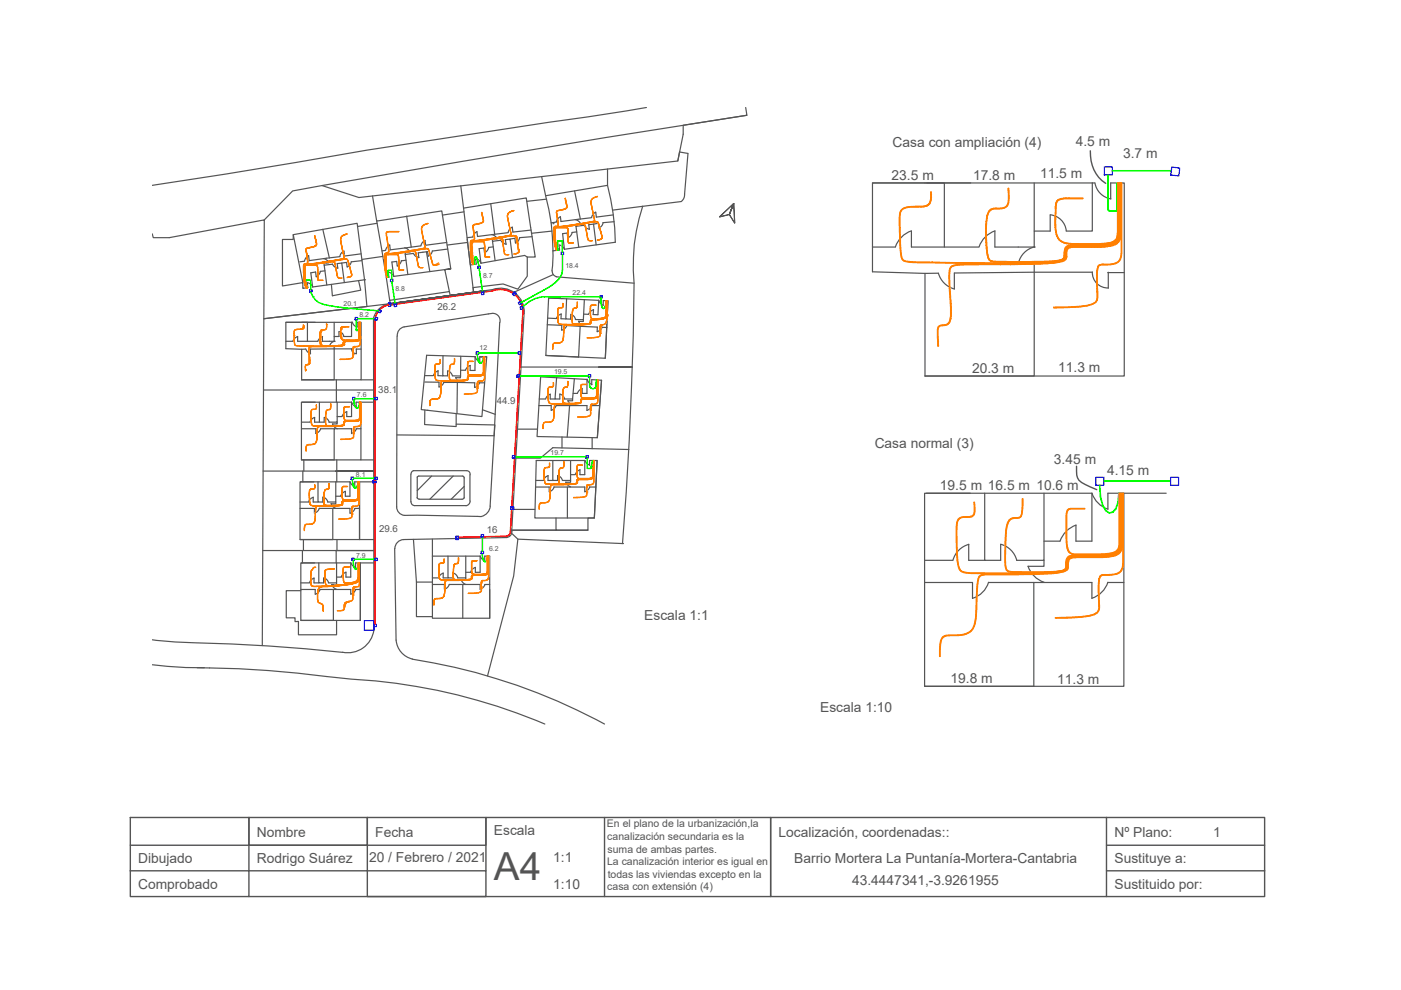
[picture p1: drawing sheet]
<svg xmlns="http://www.w3.org/2000/svg" width="297mm" height="210mm" viewBox="0 0 297 210" stroke-linecap="round" stroke-linejoin="round" font-family="sans-serif">
<defs><g id="words">
<text font-size="8.2" fill="#545454" x="104.7" y="186.7">A4</text>
<g font-size="2.9" fill="#545454">
<text x="189.3" y="31.1">Casa con ampliación (4)</text>
<text x="228.1" y="31">4.5 m</text>
<text x="238.1" y="33.5">3.7 m</text>
<text x="189" y="38.2">23.5 m</text>
<text x="206.3" y="38.2">17.8 m</text>
<text x="220.5" y="37.8">11.5 m</text>
<text x="206.1" y="79.1">20.3 m</text>
<text x="224.4" y="79">11.3 m</text>
<text x="185.4" y="95">Casa normal (3)</text>
<text x="223.5" y="98.4">3.45 m</text>
<text x="234.7" y="100.6">4.15 m</text>
<text x="199.3" y="103.9">19.5 m 16.5 m 10.6 m</text>
<text x="136.6" y="131.5">Escala 1:1</text>
<text x="201.5" y="144.8">19.8 m</text>
<text x="224.1" y="145">11.3 m</text>
<text x="173.9" y="151">Escala 1:10</text>
<text x="54.4" y="177.5">Nombre</text>
<text x="79.6" y="177.5">Fecha</text>
<text x="104.7" y="177.1">Escala</text>
<text x="165" y="177.5">Localización, coordenadas::</text>
<text x="236.3" y="177.5">Nº Plano:</text>
<text x="257.2" y="177.5">1</text>
<text x="29.3" y="183">Dibujado</text>
<text x="54.4" y="183">Rodrigo Suárez</text>
<text x="78.3" y="182.8">20 / Febrero / 2021</text>
<text x="117.3" y="182.8">1:1</text>
<text x="168.4" y="182.9">Barrio Mortera La Puntanía-Mortera-Cantabria</text>
<text x="236.3" y="183">Sustituye a:</text>
<text x="29.3" y="188.4">Comprobado</text>
<text x="117.3" y="188.4">1:10</text>
<text x="180.7" y="187.7">43.4447341,-3.9261955</text>
<text x="236.3" y="188.4">Sustituido por:</text>
</g>
<g font-size="2.2" fill="#545454">
<text x="128.7" y="175.4">En el plano de la urbanización,la</text>
<text x="128.8" y="178.1">canalización secundaria es la</text>
<text x="128.7" y="183.4">La canalización interior es igual en</text>
<text x="128.8" y="180.8">suma de ambas partes.</text>
<text x="128.8" y="188.8">casa con extensión (4)</text>
<text x="128.8" y="186.1">todas las viviendas excepto en la</text>
</g>
<g font-size="2" fill="#545454">
<text x="92.7" y="65.6">26.2</text>
<text x="80.2" y="83.4">38.1</text>
<text x="105.3" y="85.7">44.9</text>
<text x="80.4" y="112.7">29.6</text>
<text x="103.2" y="113">16</text>
</g>
<g font-size="1.5" fill="#545454">
<text x="102.4" y="59">8.7</text>
<text x="119.9" y="56.8">18.4</text>
<text x="72.8" y="64.8">20.1</text>
<text x="83.8" y="61.7">8.8</text>
<text x="121.4" y="62.5">22.4</text>
<text x="76.2" y="67.2">8.2</text>
<text x="101.7" y="74.3">12</text>
<text x="117.5" y="79.4">19.5</text>
<text x="75.7" y="84.2">7.6</text>
<text x="75.5" y="101.1">8.1</text>
<text x="116.7" y="96.6">19.7</text>
<text x="75.5" y="118.3">7.9</text>
<text x="103.7" y="116.8">6.2</text>
</g>
</g></defs>
<g fill="none" stroke="#545454" stroke-width=".3">
<path d="M231.2 32a7.6 7.6 0 0 0 3.2 6.9M228.2 98.9a3.4 3.4 0 0 0 1.1 3.4l3.2 1.5M27.6 173.3h25.2v5.9h-25.2zM27.6 179.2v5.4M52.8 173.3h25.1v5.9h-25.1zM52.8 179.2h25.1v5.4h-25.1zM77.9 173.3h25.1v5.9h-25.1zM128.2 173.3v16.8M163.4 173.3h71.2v16.8h-71.2zM234.6 173.3h33.5v11.3M234.6 179.2h33.5M27.6 184.6h25.2v5.5h-25.2z"/>
<path d="M77.9 184.6h25.1v5.5h-25.1zM103 184.6v-11.3h60.4v16.8h-110.6M234.6 184.6h33.5M268.1 184.6v5.5h-33.5"/>
</g>
<g fill="none" stroke="#545454" stroke-width=".25">
<path d="M97.7 39.4l.6 4.7M114.8 37.4l.9 4.1M128.8 35.8v3.5M137.1 22.8l-59.4 9a1487.5 1487.5 0 0 1-45.4 7.5M144.1 32.1l-.4 2M144.1 32.2l1.7 .3M145.9 32.5l-.8 9-.2 .6-.4 .6M158.1 22.8l.3 1.6-30.1 4.8-60 10.1M158.4 24.4l-13.5 2.2v1.9l-1.2 5.6-67.6 7.8-7.8-2.6-6.3 1.2-6 6.1M185 38.8h15.2v13.6M219.3 38.8v10.2M231.6 38.8v10.2h-5.6"/>
<path d="M232.1 38.8h-47.1v18.8l11.1 .4v21.7M232.2 38.8a4.1 4.1 0 0 0 3.3 3.4M32.3 49.6l.2 .8h3.4l20.1-3.8-.4 90.3M62.2 49.8v1h-2.3v9.8l4.3-.7v1.2l1.1-.1M64.2 59.9l-2-10.1 13.5-2.5 1.6 12-11 1.5M77.3 59.3l.5 5.7-21.8 2.6 26.6-3.2M79 41.5l.9 5.4 13.8-2.2 1.9 12.3M79.9 46.9l2 11.9M81.1 54.4l-4.4 .6M83.5 58.6l12.1-1.6-1.3 .2 1 4.6-12.7 1.9-.7-4.9h.6M98.3 44.1l13.3-2.1 1.9 12.5h-1.7v4.1l-2 2.7-3.1-1.1-6.4 .8 .1 .9zM98.4 44.9l-4.6 .7"/>
<path d="M99 50.7l.7 5.5 1.3-.2M99.1 51.4l-4.3 .6M111.8 54.5l-.6-.3-9.2 1.6M115.7 41.5a43.2 43.2 0 0 1 1.5 11.7l1.4-.2M115.7 41.5l13.1-2.2a50.9 50.9 0 0 1 1.7 12.1l-10.8 1.4M115.9 42.2l-4.2 .5M117 49l-4.3 .5M117.1 57.4a1.16 1.16 0 0 0 .9 1.3M117.2 47.4h.1M117.3 58.2l-8.4 3.8M117.9 58.7l16.5 1.3M136.3 43.7a38.9 38.9 0 0 0-1.9 16.3 848.1 848.1 0 0 1-2.4 55.2"/>
<path d="M136.3 43.7l-6.4 .8M144.5 42.7l-8.2 1M185 52.4h4.9M193.2 48.9a5.4 5.4 0 0 0-3.4 3.4M193.2 49v3.4h14.3M199 57.9l-2.9 .1M199 57.9a4.8 4.8 0 0 0 3.4 3.4M210.9 49v3.4h8.4M211 48.9a5.4 5.4 0 0 0-3.4 3.4M215.9 55.8h3.4v23.9h-23.2M219.3 52.4h.1M219.3 52.3a4.6 4.6 0 0 0-3.4 3.4"/>
<path d="M222.7 45.6v3.4h-3.4v3.4M222.7 45.5a3.8 3.8 0 0 1 3.4 3.4M231.6 57.7l-29.3 .2v3.4M231.6 57.7a3.3 3.3 0 0 0 3.4 3.4M234.9 57.8h3.5M235 57.7v3.4M235.5 42.2v-3.4h2.9v40.9h-42.3M60.6 68.3h4.6v4.1M60.6 72.4h1.5a1.63 1.63 0 0 1 1-1.1v1.1h4.3a1.65 1.65 0 0 1 1-1.1v1.1h2.5M64.8 74l-.8 .1M64.9 74a1.42 1.42 0 0 0 1 1M69.8 73.4h1.1v7.1h-6.9"/>
<path d="M70.9 72.4h.1M70.9 68.3v3M70.9 74h-5.1v1M74.5 68.3v3h-1.6a1.13 1.13 0 0 0-1-1v1h-1v1.1M74.5 74l.3 .7 .8 .3M74.7 68.3h-14.1v5.6l3.4 .2v6.4M74.7 68.3a1.21 1.21 0 0 0 1 1M75.6 74v1M75.7 69.4v-1.1h.9v12.2h-12.6M82.6 64.4l21.9-3a5 5 0 0 1 6.6 5.1M82.6 64.4h.1M82.6 64.4a4.2 4.2 0 0 0-3.4 3.1l.1 66.1"/>
<path d="M84.2 71.3l-.1 36.2a1.8 1.8 0 0 0 1.6 1.8M85.7 69.3a1.8 1.8 0 0 0-1.5 2M95.3 61.8l.1 .8M100.7 75.6l-10.2-.3-1.2 11.5 12.9 1.5 1-12.6h-1.5h1.5M103 61.6l-20.4 2.8M104.4 66.4l-18.7 2.9M104.5 66.4a1.55 1.55 0 0 1 1.5 2M105.9 68.4l-2 38.9M110.5 77.8h23.6h-7.2M111.1 66.5l-2.6 46.2M115.7 75.4l7 .3M116.4 63.2l10.5 .5"/>
<path d="M119.2 63.3l-2.9-.1-.6 12.2 12.6 .6 .6-12.2-1-.1M55.8 99.9h23.4h-8M55.9 82.7h23.3M63.9 97.5h7M64 85.3h10.5M64.2 99.9v2.3M64.4 97.5v2.4M66.8 85.3h-2.9v12.2h12.6v-12.2h-1M71.3 80.5v4.8M71.4 97.5v4.7M76.5 85.3h2.7M76.5 97.5h2.7"/>
<path d="M76.6 80.5h2.6M87.7 99.8h11.2M87.7 99.8a.74 .74 0 0 0-.5 .7M90.1 86.9l-.1 3.1 6.7 .4v-2.7M90.5 87h.1M96.7 89.9l8.2 .2-.1 2.3-20.7-.2M98.9 99.8l.6 .2 .2 .7M102.2 88.3h.1M102.3 86.9l2.7 1M109.7 91h4.2M119.2 92.6v2.4M124 97.6h-10.3l-.3 12.2h12.6l.6-12.2h-1.6"/>
<path d="M124.4 80.4l-9.8-.5-.7 12.7 12.7 .2 .9-12.2-2-.1M125.5 92.8v2.3M133.3 95.3l-16.1-.4-2.6 2.2h-5.2M55.7 116.7h23.5h-8.1M63.6 114.4h7M63.7 102.2h10.5M63.9 119.4h10.5M64.1 116.7v2.7M64.3 114.4v2.3M66.5 102.2h-2.9v12.2h12.6v-12.2h-1M66.7 119.4h-2.9v12.1h12.6v-12.1h-1M71.3 116.7v2.7"/>
<path d="M71.4 114.4v2.3M76.2 102.2h3M76.2 114.4h3M76.4 119.4h2.8M83.7 116.3l.3 19.4M85.6 114.4a1.93 1.93 0 0 0-1.9 1.9M85.7 109.3l16.4 .2M87.1 100.6v5.8M87.2 106.4l.2 .6 .6 .2M87.7 114.4l.6 9M88 107.2h10.8M88.4 105.5l.5 .3"/>
<path d="M88.5 101.1v4.5M91.5 100.9l-3 3.1M91.7 117.9v13.2h12.1v-13.2h-1M91.7 117.9h10.1M91.7 114.3v3.6M96.1 100.9l-5 4.9M98 100.9h-9.2l-.3 .3M98.1 100.9l.2 .2 .1 .2M98.4 101.3v4.2l-.2 .3h-9.4M98.4 103.1l-2.7 2.7M99.6 100.7v5.5M99.7 106.2a1.04 1.04 0 0 1-.9 1"/>
<path d="M103.9 107.3a2.48 2.48 0 0 1-1.8 2.2M108.4 113l1.4 1.3-.9 7.8-5.5 21.2M108.5 112.7a1.25 1.25 0 0 1-1.2 1.3l-21.8 .4M108.5 112.4h9.4M108.8 108h4.6M109.8 114.3l22.2 .9M117.9 109.8v2.6h6.8v-2.6h1.3M132 115.2h.1M196 118.8h6M196.4 104.6h35.1M202 118.8a4.8 4.8 0 0 1 3.4-3.4v3.4h3.4M208.8 104.6v14.2h3.4v-3.4a4.6 4.6 0 0 1 3.4 3.4h5.7v-14.2"/>
<path d="M221.3 118.8v1.3h-3.3a5.4 5.4 0 0 0 3.4 3.3M221.3 114.7h3.4M228.2 111.3a5.6 5.6 0 0 0-3.4 3.4M231.5 104.6v10.1h-3.4v-3.3M231.5 104.6a5.4 5.4 0 0 0 3.4 3.4v-3.4h3.4v40.9h-42.3v-40.9h9.7M238.3 104.6h9M32.3 135.7a140.5 140.5 0 0 0 16.8 .8l15.7 1.1 7.8 .7M63.8 125.2h-3.1v5.8h1.9v.8h.7v2.8h8.1v-3.1M63.8 131.5h6.9M79.3 133.6a5.6 5.6 0 0 1-6.7 4.7M84 135.7a4.5 4.5 0 0 0 3.5 4M87.4 139.8a125.4 125.4 0 0 1 40.8 13.7"/>
<path d="M91.7 123.4h-3.4v7.3h3.4M103.8 125v6.1M196 123.5h10.2v3.4M209.6 123.5h9.6M209.6 123.5a5 5 0 0 1-3.4 3.4M231.5 126.9v-3.4h-12.3v22h-23.2M234.9 123.5a5.3 5.3 0 0 1-3.4 3.3M234.9 123.5h3.4M32.3 140.9l7.1 .6 3.9 .1M41.8 141.6a212.7 212.7 0 0 1 27.4 1.8l5.3 .6a121.5 121.5 0 0 1 41 9.5"/>
</g>
<!-- layer: Canalizaciones -->
<g fill="none" stroke="#f00" stroke-width=".25">
<path d="M79.5 68v33.9M80.6 65.6l1.1-.8 .7-.2a3.7 3.7 0 0 0-2.9 3.4 3.6 3.6 0 0 1 1.1-2.4zM104.4 61.7l-21.5 2.9M104.4 61.7l-21.5 3M104.4 61.6a4.8 4.8 0 0 1 4.4 .6M104.5 61.7a4.7 4.7 0 0 1 4.3 .5M109.2 62.5a4.7 4.7 0 0 1 1.6 3.9M109.2 62.5a4.8 4.8 0 0 1 1.7 3.9M110.8 66.5l-2.3 41M110.9 66.5l-2.4 41M108.3 112.7l-.3 .7-.7 .3-10.1 .2M108.4 108l-.2 4.9-.4 .6-.5 .1"/>
<path d="M108.5 108l-.3 4.7M79.5 132.3v-29.9l.1 29.9"/>
</g>
<path d="M152.6 46l3-2.8-1 2.3 1-2.3 .2 4.1-1.2-1.8z" fill="none" stroke="#000" stroke-width=".25"/>
<g fill="none" stroke="#545454" stroke-width=".25">
<path d="M64.5 55.4l-.9 .1M65.1 60l.2 1M65.2 59.9a1.55 1.55 0 0 1 1.1 .9M65.4 54.2l.2 1.1 6.5-.9M65.5 54.2a1.59 1.59 0 0 0-.9 1.1M67.9 57.5a1.67 1.67 0 0 1-.8 1.2l-.2-1-1 .1 .4 3M68.4 48.6l1.4 6.1M68.6 54.8a1.48 1.48 0 0 1 1.1 .9l-1 .2v.3M68.9 57.4l-1 .1M70.5 56l-1.8 .2 .6 4.2M70.5 56a1.47 1.47 0 0 0 1.1 .9l-.1-1 1-.1 .5 4.1M72.9 53.3l.2 1 3.5-.5"/>
<path d="M72.9 53.2a1.5 1.5 0 0 0-.8 1.2M76 59.5l.5 2-6 1.2-.2-2.4M76.7 55.3l-2.2 .2a1.42 1.42 0 0 1-.9 1.1l-.1-1-1 .2M77.3 59.3h.1M80 47.3l-4.2 .7M81.7 53.1l-.7 .1M85.1 55.3a1.67 1.67 0 0 1-.9 1.1l-.1-1-1 .2 .4 3a1.52 1.52 0 0 0-1.2-.9l.2 1.1M85.8 52.5a1.59 1.59 0 0 1 1.1 .9M86.1 55.2l-1 .1M86.2 45.8l1 6.6M86.9 53.4l-1 .2v.3M88.8 54.6a1.48 1.48 0 0 1-1.1-.9l-1.8 .2 .6 4.3"/>
<path d="M89.2 52.1l-6.5 .9-.1-1.1a1.59 1.59 0 0 0-.8 1.2M90.4 53.4l.7 4.2M91.7 53.2a1.42 1.42 0 0 1-.9 1.1l-.1-.9-2 .2 .1 1M94.7 51.4l-4.5 .6-.1-1a1.5 1.5 0 0 0-.9 1.1M94.9 52.8l-3.2 .4M100.2 50.3l-1.2 .1M100.8 54.9l.2 1.1M100.9 54.9a1.5 1.5 0 0 1 1.1 .9M101.1 49.1a1.59 1.59 0 0 0-.8 1.1M103.6 52.5a1.67 1.67 0 0 1-.9 1.1l-.1-1-1 .1 .4 3.1M104 43.2l.9 6.5-3.7 .4-.1-.9M104.3 49.7a1.59 1.59 0 0 1 1.1 .9"/>
<path d="M104.6 52.3l-1 .2M105.4 50.6l-1 .2v.4M106.2 50.9l-1.8 .3 .6 4.1M106.2 50.9a1.42 1.42 0 0 0 1.1 .9M107.3 51.8l-.2-1 1-.1 .6 3.9M107.7 49.3l-2.8 .4M108.6 48.2l.1 1 3.9-.4M108.6 48.1a1.5 1.5 0 0 0-.9 1.2M110.2 50.4a1.42 1.42 0 0 1-.9 1.1l-.1-1-1.1 .2M112.8 50.2l-2.6 .2M117.2 53.2l-.2 4.2M118.8 46l.1 1 6.5-.8"/>
<path d="M118.8 45.9a1.59 1.59 0 0 0-.8 1.2l-1.2 .2M120.4 50.4l-.1-1-1 .1 .4 3.4a1.5 1.5 0 0 0-1.2-1l.1 1.1M121.3 49.3a1.67 1.67 0 0 1-.9 1.1M121.8 40.5l1.2 6M122 46.6a1.59 1.59 0 0 1 1.1 .8M122.3 49.2l-1 .1M123.1 47.5l-1 .1v.4M123.8 47.7a1.42 1.42 0 0 0 1.2 .9M123.9 47.8l-1.8 .2 .6 4.4M125 48.6l-.2-1 1-.1 .6 4.4M126.3 45l.1 1 3.6-.4M126.3 45a1.5 1.5 0 0 0-.9 1.1"/>
<path d="M130.2 47l-2.3 .2a1.42 1.42 0 0 1-.9 1.1l-.1-1-1.1 .2M70.9 74h3.6M70.9 72.4a1.38 1.38 0 0 0-1 1M75.5 74h1.1M82.6 63.6v.8M90.1 79.6h1.7M92.9 78.6v1l1 .1M92.9 78.6a1.42 1.42 0 0 0-1 1M93.9 75.5v4.2h1v-1M97.6 79.7v.4h-1M97.6 78.5h1.1M97.7 75.5l-.1 4.2h-1.7a1.4 1.4 0 0 0-1-1.1"/>
<path d="M99.7 77.5a1.67 1.67 0 0 0-1 1M100.7 75.6a1.38 1.38 0 0 0 1 1M100.7 75.6v2.9h-1v-1M101.7 75.7v1M116 68.8l3.1 .2v1M116.1 67.5h1.9a1.42 1.42 0 0 1 1-.9l-.1 1h1.1M120.1 63.3l-.1 4.3 1 .1v-1M120.1 69l2.9 .2M120.2 69a1.5 1.5 0 0 1-1.1 1M121 66.6a1.42 1.42 0 0 1 1 1.1M122.7 68.1a1.59 1.59 0 0 0 .9 1.1M123.7 67.8v.4l-1-.1"/>
<path d="M123.9 63.5l-.2 4.3-1.7-.1M127.7 69.4h1M127.7 69.3a1.63 1.63 0 0 1-1.1 1v-.9l-3.6-.2-.3 6.5M127.9 63.7v1a1.6 1.6 0 0 1-1-1l-.1 3h-1v-1a1.67 1.67 0 0 0-1 .9h-1M128.9 63.8l-.6 12.2M63.9 90.9h3.1v1M63.9 89.5h1.8M66.7 88.5v1h1M66.7 88.5a1.42 1.42 0 0 0-1 1M67.7 85.3v4.2h1v-1a1.27 1.27 0 0 1 1.1 1M68 90.9h2.9M68 90.9a1.5 1.5 0 0 1-1 1"/>
<path d="M71.5 85.3v4.2h-1.7M71.5 89.5v.4h-1a1.75 1.75 0 0 0 1 1M74.5 85.2a1.59 1.59 0 0 0 1 1.1M74.5 85.3v3h-1v-1a1.67 1.67 0 0 0-1 1h-1M75.5 85.3v1M76.5 90.9h-.9a1.55 1.55 0 0 1-1.1 1v-1h-3.6v6.6M90.1 81h3v1a1.5 1.5 0 0 0 1-1M94.1 81.1h2.9M96.6 80.1a1.59 1.59 0 0 0 1 1M100.6 82.1l.1-.9-3.7-.1-.1 6.6M102.7 81.2l-1-.1a1.59 1.59 0 0 1-1.1 1.1M114.2 86h2.7v1"/>
<path d="M114.3 84.6h1.3M115.7 84.6a1.42 1.42 0 0 1 1-1v1h1M117.2 97.6v4.3h1v-1M118 80.1l-.3 4.5h1v-1M118.7 83.5a1.42 1.42 0 0 1 1 1.1M120.4 84.9a1.59 1.59 0 0 0 1 1.1M120.8 86h-2.9a1.5 1.5 0 0 1-1 1M121 97.6v4.3h-1.8M121.4 84.6v.4h-1M121.5 83.4h.9M121.8 80.3l-.4 4.3h-1.7M123 99.6a1.67 1.67 0 0 0-1 1"/>
<path d="M124 97.6v3h-1v-1M124 97.6a1.59 1.59 0 0 0 1 1M124.4 80.4v3h-1v-1a1.67 1.67 0 0 0-1 1M124.5 80.4a1.59 1.59 0 0 0 1 1.1M125 97.6v1.1M125.5 80.5v1.1M126.6 97.6l-.6 12.2M127.1 86h-1.6a1.55 1.55 0 0 1-1.1 1v-1h-3.6l-.5 6.7M127.5 80.6l-.9 12.2M63.6 107.8h3.1v1M63.6 106.4h1.8M65.4 106.4a1.42 1.42 0 0 1 1-1v1h1"/>
<path d="M67.4 102.2v4.2h1v-1M67.6 119.4v4.2h1v-1M67.7 107.8h2.9M67.7 107.8a1.5 1.5 0 0 1-1 1M68.5 105.4a1.42 1.42 0 0 1 1 1M70.2 106.8a1.59 1.59 0 0 0 1 1M71.2 102.2v4.2h-1.7M71.2 106.4v.4h-1M71.2 105.2h1M71.4 119.4v4.2h-1.8M73.2 104.2a1.67 1.67 0 0 0-1 1M74.2 108.8v-1h-3.6v6.6"/>
<path d="M74.2 102.2v3h-1v-1M74.2 102.2a1.59 1.59 0 0 0 1 1M74.4 119.4v3h-1.1l.1-1.1a1.67 1.67 0 0 0-1.1 1l-.9 .1M74.4 119.3a1.59 1.59 0 0 0 1 1M75.2 107.8h1M75.2 102.2v1M75.3 107.8a1.59 1.59 0 0 1-1.1 1M75.4 119.4v.9M76.2 102.2v12.2M76.4 119.4v12.1M95 117.9v4.6h1v-1M98.7 117.9v4.6h-1.7"/>
<path d="M101.8 117.9v3.4h-1v-1M101.8 117.9a1.5 1.5 0 0 0 1 1M102.8 117.9v1M113.6 101.9h1.6M116.2 100.9v1h1M116.2 100.9a1.42 1.42 0 0 0-1 1M117.4 103.3h2.9M117.5 103.2a1.5 1.5 0 0 1-1 1.1l-.1-1h-2.8M117.9 112.4h6.8M118.2 100.8a1.42 1.42 0 0 1 1 1M120 102.2a1.59 1.59 0 0 0 1 1M121 101.9v.3h-1"/>
<path d="M121 100.6h.9M124 104.3v-1h-3.7v6.5M125 103.3h1.4M125 103.2a1.59 1.59 0 0 1-1 1M63.8 125h3l.1 1a1.5 1.5 0 0 0 1-1h2.8M63.8 123.6h1.8M66.6 122.6v1h1M66.6 122.6a1.42 1.42 0 0 0-1 1M68.6 122.5a1.42 1.42 0 0 1 1.1 1.1M70.3 123.9a1.59 1.59 0 0 0 1 1M71.4 123.6v.4h-1.1M74.4 126v-1h-3.7v6.5"/>
<path d="M75.4 125h1M75.4 124.9a1.59 1.59 0 0 1-1 1.1M91.7 123.9h2.5v1a1.5 1.5 0 0 0 1.1-1h2.8M91.7 122.5h1.2M94 121.5v1h1M94 121.5a1.42 1.42 0 0 0-1 1M96 121.5a1.42 1.42 0 0 1 1.1 1M97.8 122.9a1.59 1.59 0 0 0 1 1M98.7 122.5v.4h-1M100.8 120.3a1.67 1.67 0 0 0-1 1h-1.1M102.8 123.9h1M102.8 123.9a1.55 1.55 0 0 1-1 1v-1h-3.7v7.2"/>
</g>
<!-- layer: Arquetas -->
<g fill="none" stroke="#00f" stroke-width=".25">
<path d="M234.1 35.4h1.7v1.7h-1.7zM248.4 35.4l1.7 .3-.2 1.6-1.7-.2zM82.8 59.2h.5v.5h-.5zM101.3 56.4h.5v.5h-.5zM119 53.4h.5v.5h-.5zM65.6 61.4h.6v.5h-.6zM75.3 67.3h.5v.5h-.5zM79.6 67.3l.5 .1-.1 .5-.5-.1zM80.5 65.7l.4 .3-.4 .4-.3-.3zM82.4 64.4h.5v.5h-.5zM82.4 64.2h.5v.2h-.5zM83.5 64.5l.5-.1 .1 .6h-.5z"/>
<path d="M101 74.6h.5v.5h-.5zM102.1 62l.5-.1v.5l-.5 .1zM109 62l.4 .3-.4 .4-.3-.3zM109.1 61.8l.4 .4-.1 .1-.4-.3zM109.6 79.4l.5 .1v.4h-.5zM109.9 64.1l.4-.2 .3 .5-.5 .2zM109.9 74.6h.5v.5h-.5zM110.3 65.1l.4-.1 .2 .5-.6 .1zM124.7 79.5l.6-.1v.5h-.6zM127.2 62.7h.5v.5h-.5zM74.8 84.3h.5v.5h-.5zM79.5 84.3h.5v.5h-.5z"/>
<path d="M108.7 96.6h.5l-.1 .5h-.5zM124.2 96.6h.5v.5h-.5zM74.5 101.1h.5v.6h-.5zM74.6 118.3h.5v.5h-.5zM79 101.9h.2v.5h-.2zM79.2 101.9h.5v.5h-.5zM79.5 118.3h.5v.5h-.5zM79.5 101.1h.5v.6h-.5zM96.7 113.7h.5v.5h-.5zM96.7 114.2h.5v.2h-.5zM102 116.9h.5v.5h-.5zM102 113.3h.5v.5h-.5z"/>
<path d="M108.3 107.5h.5v.5h-.5zM108.8 107.5h.2v.5h-.2zM232.4 101.2h1.6v1.7h-1.6zM248.2 101.2h1.7v1.7h-1.7zM77.2 131.6h2.1v2h-2.1zM79.3 132.3h.5v.6h-.5z"/>
</g>
<g fill="none" stroke="#0f0" stroke-width=".25">
<path d="M234.9 37.1v7.2M235 37.1v5.9a1.81 1.81 0 0 0 .2 1.6l1 .1a.39 .39 0 0 0 .5 0 .39 .39 0 0 0 .1-.6v-5.3M235.8 36.3h12.6M235.8 36.2h12.6M236.8 38.8v5.8M64.8 59.8h.1M82.4 58.8l-.1-1a.44 .44 0 0 1 .2-.5 .44 .44 0 0 1 .5 0v1.9v-1.2a.46 .46 0 0 0-.1-.6 .46 .46 0 0 0-.6 .1l.1 1.3M83 59.7l.8 4.8M83.1 59.7l.7 4.8M101.5 56.4l-.4-1.8a.29 .29 0 0 0-.4 0 .29 .29 0 0 0-.1 .4v1v-.9a.38 .38 0 0 1 0-.4 .38 .38 0 0 1 .3-.2l.2 .1 .5 1.8M118.3 53.1l-.1-1.4a.41 .41 0 0 1 .2-.6h.3a.33 .33 0 0 1 .4-.1 .33 .33 0 0 1 .1 .4v2v-1.7a.45 .45 0 0 0 0-.5 .45 .45 0 0 0-.6-.1 .28 .28 0 0 0-.4 0 .28 .28 0 0 0 0 .4l.1 1.6M119.2 53.9v3.3"/>
<path d="M119.3 57.2a4.8 4.8 0 0 1-3.1 3.8l-1.5 .8a9.3 9.3 0 0 0 4.3-3.5zM234.9 43.9h.1M234.9 44h.1M234.9 44.1h.1M234.9 44.3v.1M234.9 44.2h.1M234.9 44.3h.1M234.9 44.4v.1M234.9 44.5h.1M234.9 44.4h.1M235 44.5l.1 .2M235.1 44.7l.3 .1"/>
<path d="M235.1 44.7h.1M235.2 44.7h.1M235.3 44.7v.1M235.3 44.7h.1M235.3 44.8h.1M235.4 44.8h.1M235.4 44.8h1.3M235.5 44.8h.1M236.7 44.8h.1M236.8 44.7h.1M236.8 44.8h-.1M236.8 44.6v.1"/>
<path d="M236.8 44.6h.1M236.9 44.6h.1M65.2 61l-.4-1.2a.37 .37 0 0 1 .2-.5 .37 .37 0 0 1 .4 .1h.2a1.03 1.03 0 0 1 .3 1.2v.8M65.3 61l-.5-1.5v-.1h.5a.41 .41 0 0 1 .5 0 .41 .41 0 0 1 .1 .6v1.4M65.9 61.9a3.8 3.8 0 0 0 2.8 2.7 75.2 75.2 0 0 0 11.6 1.3M65.9 61.9a3.6 3.6 0 0 0 2.8 2.7 84.2 84.2 0 0 0 11.6 1.3M66.4 62.9h.1M68.7 64.6h.1M70.4 64.9h.1M72.7 65.2h.1M75.5 69.9l.1 .1M75.5 69.8v.1"/>
<path d="M75.6 69.8h.1M75.6 69.9h.1M75.6 70h.1M75.6 70.1h.1M75.6 70.1h.5M75.8 67.6h3.7M75.8 67.5h3.7M76.1 68.3v1.4a.27 .27 0 0 1-.3 .4 .27 .27 0 0 1-.2-.4v-1.9l-.1 2M76.1 70.1h.1M76.1 70h.1M76.1 68.3v1.8M101.3 75.9h.1"/>
<path d="M101.4 76.5l.4 .5 .5-.3M101.4 76.5h.1M101.6 76.8h.1M102.2 76.7h.1M102.3 61.9l-.7-5 .7 5M102.4 76.3l-.1 .4M102.4 76.3v-.6a1.13 1.13 0 0 1-.6 1.3 1.94 1.94 0 0 1-.6-1.9l.2 1.4M109.9 74.9h-8.4h8.4M110.1 79.7h14.6h-14.6M110.4 64.1l4.3-2.3-4.2 2.4M110.8 65.2a6.3 6.3 0 0 1 4.6-2.3 6.5 6.5 0 0 0-4.6 2.3M115.3 63h11.9"/>
<path d="M115.3 62.9h11.9M125 79.9v2.1l.3 .3 .5 .1a.58 .58 0 0 0 .6-.8l.1-1.1v.3a1.91 1.91 0 0 1-.4 1.5l-.6 .1-.5-.5zM127.5 63.2v1.7l.4 .5a1.67 1.67 0 0 0 .6-1.7 1.61 1.61 0 0 1-.6 1.8 2.34 2.34 0 0 1-.4-2.3zM75 84.8a1.76 1.76 0 0 0 .6 1.7M75 84.8a1.61 1.61 0 0 0 .6 1.7l.4-.3 .2-.9v.6M75.1 85.5h.1M75.2 86h.1M75.6 86.5h.1M75.8 86.5h.1M76 86.2h.1M76.1 85.9h.1M76.2 85.9l-.1 .3-.5 .3"/>
<path d="M79.5 84.5h-4.2h4.2M109.1 96.9h15.1M109.1 96.8h15.1M125.4 98.9h.1M125.6 97.6l-.3 1.3M125.7 97.6l-.4 1.3a.39 .39 0 0 1-.1 .5 .39 .39 0 0 1-.5-.1l-.2-.1v-2.1v1.7a.38 .38 0 0 0 .1 .5 .38 .38 0 0 0 .5 0h.2v-.4M74.8 102.5h.1M74.9 118.8a2.11 2.11 0 0 0 .5 1.9 1.13 1.13 0 0 0 .5-1.3 1.15 1.15 0 0 1-.5 1.3 1.99 1.99 0 0 1-.5-1.9zM74.9 103l.1 .4M74.9 103h.1M75.1 103.3h.1M75.1 103.4l.2 .1"/>
<path d="M75.1 118.5h4.4M75.7 103.2l-.4 .3M75.8 102.8h.1M75.8 102.2l-.1 1-.4 .3a2.08 2.08 0 0 1-.6-1.8l.2 1.3M75.9 102.2l-.2 1M79.5 101.4h-4.5h4.5M102.3 113.8v3.1M102.6 119l.2 .1M103 119.1h-.2M103.1 118.8h.1M103.2 118.5h.1M103.3 117.9l-.2 .9-.3 .3a1.87 1.87 0 0 1-.5-1.7l.3 1.6"/>
<path d="M103.3 118.5l-.3 .6M103.3 117.9v.6M233.1 102.9l.2 2.4M233.2 102.9l.2 2.4 .4 1.8 .7 1.1 .7 .5 .7-.1 .6-.8 .5-1.3 .2-1.9M233.3 105.4a4.1 4.1 0 0 0 1.1 2.9l.7 .5M233.3 105.3h.1M233.8 107.1h.1M234 102h14.2M235.2 108.8h.1M236 108.6l-.8 .2M236.6 107.9l-.6 .7M236.7 107.8h-.1"/>
<path d="M237.1 106.5l-.5 1.3M237.1 106.5h.1M237.3 104.6l-.2 1.9"/>
</g>
<g fill="none" stroke="#ff7f00" stroke-width=".25">
<path d="M213.7 39.9l.1 .5M213.8 39.9v.5a6.4 6.4 0 0 1-.3 3.2 2.38 2.38 0 0 1-2.2 .6M236.9 38.8v8.3a9.4 9.4 0 0 1-.2 3.5l-.2 .3a6.7 6.7 0 0 1-4 .8h-3.8a5.9 5.9 0 0 1-4.1-.9 7.2 7.2 0 0 1-.8-4.7l.1-1.7a1.71 1.71 0 0 1 1.3-2.2l4.4-.1M237 38.8v10M237.1 38.8l-.1 11.2M237.1 38.8v9.1a5.1 5.1 0 0 1-.4 3.1 6.1 6.1 0 0 1-4.2 .9h-4.4a2.12 2.12 0 0 0-2.3 .8l-.2 1a1.14 1.14 0 0 1-1 1.4 96.6 96.6 0 0 1-14.5 .2 3.3 3.3 0 0 1-.8-2.7l-.1-1.2a18.6 18.6 0 0 1 .3-6.1 1.74 1.74 0 0 1 2.2-1 1.85 1.85 0 0 0 2.2-2.1v-2.3M237.2 38.8v10.1M237.3 38.8v10.1M237.3 38.8v9.1a5.5 5.5 0 0 1-.4 3.3 7.2 7.2 0 0 1-4.9 .9h-4.4M237.5 38.8v8.4a10.2 10.2 0 0 1-.3 3.7 2.86 2.86 0 0 1-2.5 1.3l-6.8 .1a1.47 1.47 0 0 0-1.9 1.1v.2a1.51 1.51 0 0 1-1.6 1.9 212.7 212.7 0 0 1-19.6 .5l-1.1 .1a2.43 2.43 0 0 0-2.3 .8l-.2 2.1 .3 4.6a11.8 11.8 0 0 1-.3 4.6 2.43 2.43 0 0 1-2 .8 1.86 1.86 0 0 0-.5 2l.1 2.4M237.6 38.8v11.4l-.5 1.1M237.7 38.8v13.3a5.1 5.1 0 0 1-.6 3.4 4.8 4.8 0 0 1-3.1 .5"/>
<path d="M237.8 38.8v13.3a4.7 4.7 0 0 1-.7 3.4 8.8 8.8 0 0 1-3.9 .7l-.1 .1a5 5 0 0 0-.5 3.4v2.2a2.16 2.16 0 0 1-1 2.6 24.9 24.9 0 0 1-8.2 .7M237.9 38.8v13.3a6.2 6.2 0 0 1-.5 3.2 4.8 4.8 0 0 1-3.6 .9l-.9 .2a18.3 18.3 0 0 0-.2 6.2 1.56 1.56 0 0 1-1.1 1.9l-1.1 .4-1.6 .2-5.5 .2M66.7 50l.2 1a.89 .89 0 0 1 0 1.1 .89 .89 0 0 1-.9 .3l-.3 .1a.7 .7 0 0 0-.8 .3 .7 .7 0 0 0 .1 .8l.2 1.5a.53 .53 0 0 1-.2 .8 .61 .61 0 0 0-.7 .2 .61 .61 0 0 0 0 .7v.4a8.6 8.6 0 0 0 .7 3.9 10.2 10.2 0 0 1-.5-5.1l.4-.1a.37 .37 0 0 0 .4-.2 .37 .37 0 0 0-.1-.4l-.3-2.5 .2-.2 1.1-.2a.82 .82 0 0 0 .9-.4 .82 .82 0 0 0-.1-1l-.3-1 .3 1a.86 .86 0 0 1 .1 1 .86 .86 0 0 1-.9 .4l-.5 .1a.67 .67 0 0 0-.8 .3 .67 .67 0 0 0 .1 .8l.2 1.5a.61 .61 0 0 1-.1 .8 .61 .61 0 0 0-.7 .3 .61 .61 0 0 0 0 .6v.3a8.6 8.6 0 0 0 .6 4 10.2 10.2 0 0 1-.5-5.1 .59 .59 0 0 0 .7-.2 .59 .59 0 0 0 0-.7l-.3-2.2 .2-.3 1.1-.2a.86 .86 0 0 0 .9-.4 .86 .86 0 0 0-.1-1l-.2-1M68.4 59.4h-.3a.47 .47 0 0 1-.6-.1 .47 .47 0 0 1-.1-.6v-1.6a.66 .66 0 0 0-.4-.9h-1.8a.46 .46 0 0 0-.6 .1 .46 .46 0 0 0 0 .5v.3a10.6 10.6 0 0 0 .6 3.9 8.8 8.8 0 0 1-.5-4.8l5.3-.6a.76 .76 0 0 1 .8 0 .76 .76 0 0 1 .3 .8l.3 1.4a.98 .98 0 0 0 .8 1.2h.3a.79 .79 0 0 1-.8-.2 .79 .79 0 0 1-.3-.7l-.3-1.5a.84 .84 0 0 0-.2-.9 .84 .84 0 0 0-.9-.1l-4.8 .5a.47 .47 0 0 0-.6 .1 .47 .47 0 0 0 0 .6v.2a9.7 9.7 0 0 0 .5 4M73.6 58.9l.3-.1a.65 .65 0 0 0 .7-.4 .65 .65 0 0 0-.1-.7l-.1-.3a4.9 4.9 0 0 0-.9-2.5l-8.3 1.2a.52 .52 0 0 0-.7 .1 .52 .52 0 0 0 0 .6v.2a9.2 9.2 0 0 0 .6 4.1 9.1 9.1 0 0 1-.5-5l2.7-.2 5.2-.9a.84 .84 0 0 1 1.2 .2l.6 2a1.48 1.48 0 0 1 .1 1.4l-.8 .2h.3a.65 .65 0 0 0 .6-.4 .65 .65 0 0 0-.1-.7l-.1-.3a5.2 5.2 0 0 0-.8-2.4l-8.3 1.1a.49 .49 0 0 0-.6 .1 .49 .49 0 0 0-.1 .6v.2a9.2 9.2 0 0 0 .6 4.1 8.8 8.8 0 0 1-.4-5l2.6-.2a7.9 7.9 0 0 1 3.6-.3l.5 2.2a.98 .98 0 0 0 .8 1.2l.3-.1M73.6 49.6l-.5 .2a1.3 1.3 0 0 0-.7 1.9l.6 3a1.52 1.52 0 0 1-1.4 .4l-6.5 .9a.54 .54 0 0 0-.6 .2 .54 .54 0 0 0 0 .6v.3a9.2 9.2 0 0 0 .6 4 10.8 10.8 0 0 1-.6-4.5 .47 .47 0 0 1 .1-.6 .47 .47 0 0 1 .6 0l2.1-.2a24.5 24.5 0 0 0 5.7-1.1l-.6-2.6a1.75 1.75 0 0 1 .3-2.2l.9-.3a1.42 1.42 0 0 0-1.3 2.1l.6 3.1-5.6 1-2 .2a.62 .62 0 0 0-.8 .1 .62 .62 0 0 0-.1 .7v.3a8.6 8.6 0 0 0 .7 4M81.8 53.9l6.1-.6a2.88 2.88 0 0 1 .6 2v.3a.96 .96 0 0 0 .9 1.1h.2a.79 .79 0 0 1-.8-.1 .79 .79 0 0 1-.2-.8l-.3-1.6a.79 .79 0 0 0-.3-.9 .79 .79 0 0 0-.9 0l-4.6 .6a.52 .52 0 0 0-.7 .1 .52 .52 0 0 0-.1 .6v.4a9.3 9.3 0 0 0 .6 3.8 10.4 10.4 0 0 1-.5-4.9zM81.9 49.3l.3-.2h2.4l-2.3 .1a.47 .47 0 0 0-.4 .7l.3 1.2a4.2 4.2 0 0 1 .1 2.4 .9 .9 0 0 0-.8 1.3l.2 2.7 .4 1.3-.4-1.1-.1-1.6a4.3 4.3 0 0 1 .1-2.3l.1-.1a.6 .6 0 0 0 .6-.7zM84.6 49.1a4.9 4.9 0 0 0-2.7 .2v.6l.5 3.1a.54 .54 0 0 1-.6 .7h-.1a4.9 4.9 0 0 0-.1 2.8l.1 1.3 .4 1M89.6 56.8a.81 .81 0 0 1-.8-.2 .81 .81 0 0 1-.3-.8v-.2a4 4 0 0 0-.5-2.2l-.9-.1-4.7 .6a.47 .47 0 0 0-.6 .1 .47 .47 0 0 0-.1 .6v.4a10.3 10.3 0 0 0 .6 3.8 9.3 9.3 0 0 1-.4-4.9h1.9a.63 .63 0 0 1 .7 .3 .63 .63 0 0 1 0 .7l.1 1.9a.45 .45 0 0 0 .2 .4 .45 .45 0 0 0 .5 0h.3h-.5a.39 .39 0 0 1-.4 0 .39 .39 0 0 1-.2-.4v-1.6a.92 .92 0 0 0-.3-1.2h-1.8a.48 .48 0 0 0-.6 .1 .48 .48 0 0 0 0 .6v.3a10.3 10.3 0 0 0 .6 3.8 10.4 10.4 0 0 1-.5-4.8h1.9a.48 .48 0 0 1 .6 .1 .48 .48 0 0 1 .1 .6v2a.46 .46 0 0 0 .2 .5 .46 .46 0 0 0 .5 0h.4M90.7 47.4a1.39 1.39 0 0 0-1.2 2.1l.6 3-2.4 .6-5.4 .7a.53 .53 0 0 0-.6 .1 .53 .53 0 0 0-.1 .6l.1 2.7 .5 1.6a11.9 11.9 0 0 1-.5-4.9l3.2-.4 5.2-.9-.4-2.4a3.2 3.2 0 0 1-.1-2.3l1.1-.5M90.7 47.3a1.31 1.31 0 0 0-1.3 1.9l.7 3.3-3.5 .7-4.2 .6a.64 .64 0 0 0-.8 .1 .64 .64 0 0 0 0 .8v.1a10.4 10.4 0 0 0 .5 4"/>
<path d="M93 55.7l-.9 .5-.3-.1-.9-3.1a.63 .63 0 0 0-.9-.3l-7.6 1.1a.56 .56 0 0 0-.7 .1 .56 .56 0 0 0-.1 .7v.4a9.3 9.3 0 0 0 .6 3.8M93.1 55.9l-.4 .2a.67 .67 0 0 1-.8 .1 .67 .67 0 0 1-.3-.8l-.7-2.4a.43 .43 0 0 0-.7-.3l-7.9 1.2a.49 .49 0 0 0-.6 .1 .49 .49 0 0 0-.1 .5l.1 .5a9.3 9.3 0 0 0 .5 3.8 9 9 0 0 1-.4-4.9l2.7-.2 5.2-.9a.99 .99 0 0 1 1.1 .1l.6 2a1.36 1.36 0 0 0 .7 1.3l1-.1M99.9 53.4v.5M99.9 51.4v1.7v-1.7M99.9 52.6h.1M99.9 52.4h.1M99.9 51.6h.1M99.9 51.5h.1M99.9 51.4h.1M99.9 51.2v.4M99.9 53.7v.2M99.9 52.9l.1 .8"/>
<path d="M99.9 51.6v.8M99.9 53.9l.5 2M99.9 53.4h.1M99.9 53.1h.1M99.9 51.3h.1M99.9 53.7h.1M99.9 51.2h.1M99.9 52.4v1.3M99.9 53.9l.2 1.1M99.9 53.4l.1 .3M100 53.9l.2 1.4M100 53.7v.2"/>
<path d="M100 52.9h.1M100 52.6h.1M100 52.4h.1M100 51.6h.1M100 51.5h.1M100 51.4h-.1M100 51.4h.1M100 51.3h.1M100 53.4h.1M100 53.1h.1M100 53.9h.1M100 51.2l-.1 .1"/>
<path d="M100 54.2h.1M100 51.2h.1M100 53.7h.1M100 54.5h.1M100 53.9v.6M100 54.5l.1 .3M100.1 54.5h.1M100.1 54.2h.1M100.1 51.2l-.1 .1M100.1 51.2h.1M100.1 54.8l.1 .5M100.1 54.8h.1"/>
<path d="M100.1 55l.3 1.1v-.2M100.1 51.1l-.1 .1M100.1 55h.1M100.1 51.2h.3M100.2 55.3l.3 .8M100.2 51.2h.1M100.2 51.1h.1M100.2 55.3v.2M100.2 55.3h.1M100.2 55.5h.1M100.3 55.5h.1M100.3 51.1h.1"/>
<path d="M100.3 55.5v.2M100.3 51.2h.1M100.4 55.7h.1M100.4 55.9h.1M102.1 45.1l.2 .9a.82 .82 0 0 1 .1 1 .82 .82 0 0 1-.9 .4l-.5 .1a.69 .69 0 0 0-.7 .3 .69 .69 0 0 0 .1 .9l.1 1.4a.53 .53 0 0 1-.1 .8 .61 .61 0 0 0-.7 .3 .61 .61 0 0 0 0 .7v.2a9.8 9.8 0 0 0 .6 4M102.1 45.1l.2 .9a.91 .91 0 0 1 .1 1.1 .91 .91 0 0 1-1 .4h-.3a.69 .69 0 0 0-.8 .3 .69 .69 0 0 0 .1 .9l.2 1.4a.56 .56 0 0 1 0 .7 .56 .56 0 0 1-.7 .2l-.1 .3v.8a9.5 9.5 0 0 0 .5 4 10.4 10.4 0 0 1-.4-5.1 .55 .55 0 0 0 .7-.7l-.3-2.5 1.4-.4a.72 .72 0 0 0 .7-.4 .72 .72 0 0 0-.1-.8zM103.8 54.5h-.2a.59 .59 0 0 1-.8-.3v-1.8a1.02 1.02 0 0 0-.4-1.2h-2a.47 .47 0 0 0-.5 .2 .47 .47 0 0 0 .1 .6v.1a8.7 8.7 0 0 0 .6 3.9 12.2 12.2 0 0 1-.6-4.5 .46 .46 0 0 1 .7-.3h1.4a.49 .49 0 0 1 .5 .2 .49 .49 0 0 1 .1 .5l.1 2a.6 .6 0 0 0 .3 .6 .6 .6 0 0 0 .6 0h.1h-.3a.49 .49 0 0 1-.6 0 .49 .49 0 0 1-.1-.6l-.1-1.7a.68 .68 0 0 0-.4-1h-1.6a.49 .49 0 0 0-.7 .1 .49 .49 0 0 0 0 .7v.1a8.7 8.7 0 0 0 .6 3.9M104.5 50.7h.1M104.8 50.6l-4.4 .6M104.8 50.6h.1M104.8 50.6h1.6M105.1 50.6h.1"/>
<path d="M105.6 50.6h.1M105.8 50.5l-5.4 .7M105.8 50.6h.1M105.9 50.6h.1M106.1 50.6h.1M106.1 50.5l.1 .1M106.2 50.6h.1M106.2 50.6l.3 .2M106.4 50.6h.1M106.4 50.7h.1M106.4 50.6l.1 .1M106.5 50.8h.1"/>
<path d="M106.5 50.7h.1M106.5 50.8v.2M106.5 51h.1M106.5 50.9h.1M106.5 50.7v.1M106.5 51l.1 .2M106.5 51.2h.1M106.5 51.1h.1M106.6 51.2l.2 1.6a.92 .92 0 0 0 .8 1.2h.3M106.6 51.4h.1M106.6 51.2l.2 1.6a.84 .84 0 0 0 .2 .9 .84 .84 0 0 0 .9 .3M106.6 50.3l-4.3 .6-2.2 .2"/>
<path d="M106.6 50.3h.1M106.6 50.3l-6.5 .8M106.8 53.1h.1M107.1 50.2h.1M107.1 50.2l-.5 .1M107.6 50.1h.1M107.9 54a.89 .89 0 0 1-.9-.2 .89 .89 0 0 1-.2-1l-.5-2.2h-.9l-4.8 .6a.46 .46 0 0 0-.6 .1 .46 .46 0 0 0 0 .6v.2a9.4 9.4 0 0 0 .5 3.9M108 50.1l-.9 .1M108 50.1h.1M108 50.1l-1.4 .2M108.3 50.1h.1M108.6 50h.1"/>
<path d="M108.6 50h.6M108.6 50l-.6 .1M108.6 50h-.3M108.8 50h.1M108.9 50h.1M109 53.8h.3a.67 .67 0 0 0 .6-.4 .67 .67 0 0 0-.1-.7l-.4-2.5a.72 .72 0 0 0-1.1-.1l-7.9 1a.54 .54 0 0 0-.5 .2 .54 .54 0 0 0 0 .7v.1a10.6 10.6 0 0 0 .6 4l-.2-.4M109 44.7a1.22 1.22 0 0 0-1.3 1.8l.7 3.3-3.6 .7-4.3 .6a.54 .54 0 0 0-.6 .1 .54 .54 0 0 0 0 .7v.2a9.5 9.5 0 0 0 .5 4 8.6 8.6 0 0 1-.4-5l2.7-.3a24.4 24.4 0 0 0 5.7-1l-.5-2.3a3.2 3.2 0 0 1-.1-2.3l1.2-.6a1.24 1.24 0 0 0-1.2 .6 1.24 1.24 0 0 0-.1 1.3l.6 3.3-7.7 1.2a.59 .59 0 0 0-.7 .1 .59 .59 0 0 0-.1 .8v.2a9.5 9.5 0 0 0 .6 4 8.6 8.6 0 0 1-.5-5l.3-.1a.39 .39 0 0 0 .5-.2 .39 .39 0 0 0-.1-.5l-.3-2.1v-.3l.2-.2a3.6 3.6 0 0 0 2-.7l-.3-2M109.2 50h.1M109.2 50l.1 .1M109.2 50.1h.1M109.3 50.1h.1M109.3 50.1l.1 .1"/>
<path d="M109.3 53.8h.1M109.3 53.8l.6-.2zM109.3 53.8l-.3 .1M109.4 50.2h.1M109.4 50.1v.1M109.4 50.2v.1M109.4 50.3h.1M109.4 50.2l.1 .1M109.5 50.4h.1M109.5 50.4l.1 .5M109.5 50.3l.5 3.1M109.5 50.3v.1"/>
<path d="M109.5 50.6h.1M109.5 50.9h.1M109.5 50.7h.1M109.6 51.1h.1M109.6 51.4h.1M109.7 51.6h.1M109.7 51.9h.1M109.9 52.9h.1M109.9 53.5h.1M109.9 53.1h.1M109.9 53.3h.1M109.9 53.4h.1"/>
<path d="M109.9 53.4v.1M110 53.4l-.1 .2M117.7 48.2l5.3-.6a.78 .78 0 0 1 .9 0 .78 .78 0 0 1 .3 .8l.3 1.5a.96 .96 0 0 0 .8 1.1h.3a.79 .79 0 0 1-.8-.1 .79 .79 0 0 1-.3-.8l-.3-1.7a.79 .79 0 0 0-.3-.8 .79 .79 0 0 0-.9 0l-4.6 .6a.52 .52 0 0 0-.7 .1 .52 .52 0 0 0 0 .6v.1a9.7 9.7 0 0 0 .5 4.1 10.4 10.4 0 0 1-.5-4.9zM119.8 42.1l.4 1.5a.74 .74 0 0 1-.9 .9l-1.2 .3v.6a4 4 0 0 1 0 2.6 .56 .56 0 0 0-.6 .2 .56 .56 0 0 0 0 .6v.3a11.8 11.8 0 0 0 .5 4 10.4 10.4 0 0 1-.4-5 .59 .59 0 0 0 .7-.7l-.3-2.4a1.93 1.93 0 0 1 1.6-.6 .88 .88 0 0 0 .4-1.5zM119.8 42.1l.3 1.5a.7 .7 0 0 1-.9 .8l-1.1 .3-.1 .6a4.7 4.7 0 0 1 .1 2.7 .58 .58 0 0 0-.6 .1 .58 .58 0 0 0-.1 .7v.3a11.8 11.8 0 0 0 .6 4M119.9 42.1a2.96 2.96 0 0 1 .1 2.1l-.4 .2a2.08 2.08 0 0 0-1.6 .6l.3 1.9a.89 .89 0 0 1-.2 1.1 .58 .58 0 0 0-.6 .2 .58 .58 0 0 0 0 .7v.2a9.5 9.5 0 0 0 .6 4M125.6 51.1a.81 .81 0 0 1-.9-.2 .81 .81 0 0 1-.2-.8l-.1-.2a4 4 0 0 0-.5-2.3h-.9l-4.8 .6a.49 .49 0 0 0-.5 .2 .49 .49 0 0 0 0 .6v.1a8.7 8.7 0 0 0 .6 4 9.3 9.3 0 0 1-.5-4.9h2a.63 .63 0 0 1 .7 .3 .63 .63 0 0 1 0 .7v1.9a.45 .45 0 0 0 .2 .4 .45 .45 0 0 0 .5 0h.3h-.4a.39 .39 0 0 1-.5 0 .39 .39 0 0 1-.1-.4v-1.6a.92 .92 0 0 0-.4-1.2h-1.8a.48 .48 0 0 0-.6 .1 .48 .48 0 0 0 0 .6v.1a8.7 8.7 0 0 0 .6 4 10.4 10.4 0 0 1-.5-4.8h2a.51 .51 0 0 1 .6 .1 .51 .51 0 0 1 0 .6l.1 2a.46 .46 0 0 0 .1 .5 .46 .46 0 0 0 .5 0h.4M126.6 41.6a1.31 1.31 0 0 0-1.2 1.9l.7 3.3a21.6 21.6 0 0 1-5.7 1l-2.1 .3a.64 .64 0 0 0-.7 .1 .64 .64 0 0 0-.1 .8v.3a8.5 8.5 0 0 0 .6 3.8 9.9 9.9 0 0 1-.4-5l2.7-.2 5.7-1-.5-2.4a3 3 0 0 1-.1-2.3l1.1-.5M126.7 41.7a1.39 1.39 0 0 0-1.2 2.1l.6 3.1-3.6 .7-4.2 .5a.61 .61 0 0 0-.7 .2 .61 .61 0 0 0-.1 .7v.3a8.4 8.4 0 0 0 .6 3.8 9.7 9.7 0 0 1-.4-5l2.7-.2 5.2-.8a.84 .84 0 0 1 1.3 .2l.5 1.9a1.39 1.39 0 0 1 .1 1.5l-.9 .2 .4-.1a.65 .65 0 0 0 .7-.4 .65 .65 0 0 0-.2-.7l-.7-2.5a.63 .63 0 0 0-.9-.2l-7.7 1.1a.49 .49 0 0 0-.5 .2 .49 .49 0 0 0-.1 .5v.5a8.4 8.4 0 0 0 .6 3.8 12.3 12.3 0 0 1-.6-4.6 .54 .54 0 0 1 .9-.4l7.1-1a.99 .99 0 0 1 1.2 .1l.6 2a1.3 1.3 0 0 1 .1 1.4l-.9 .3M190.7 48.2l.3 5.6a1.58 1.58 0 0 0 2 1.8h4.6M190.8 48.2h.1M190.9 48.2h.1"/>
<path d="M194.7 43.9a6.4 6.4 0 0 0-3.4 .6 5.8 5.8 0 0 0-.5 3.7l.1 1.6a13.5 13.5 0 0 0 .6 5.2 4.5 4.5 0 0 0 2.7 .6h5.9a322.2 322.2 0 0 0 23.5-.1 2.64 2.64 0 0 0 2.1-.8l.3-1.8M194.7 43.8h.1M194.7 43.9h.1M195.1 43.8h.1M195.1 43.9h.1M195.5 43.8h.1M195.5 43.9h.1M195.7 43.8h.3M195.7 43.8l-1 .1M195.8 43.7h.1M195.8 43.8h.1M196 43.7h.1"/>
<path d="M196.3 43.7l-2 .1a5.3 5.3 0 0 0-3.1 .6l-.3 .6-.2 .8v2.4M196.3 43.7l-.3 .1M196.3 43.7h.1M196.5 43.6h.1M196.6 43.6v.1M196.7 43.4h.1M196.8 43.5l-.5 .2M196.8 43.5h.1M196.9 43.3h.1M196.9 43.3l-.6 .4M197 43.4l-.2 .1M197 43.4h.1"/>
<path d="M197.2 43.2l-.2 .2M197.2 42.9l-.3 .4M197.2 42.9h.1M197.3 42.9l-.2 .3M197.3 42.9h.1M197.3 42.5v.1M197.3 40.7a2.65 2.65 0 0 1-.8 2.8l-1.8 .2a6.4 6.4 0 0 0-3.5 .7l-.2 .2a10.2 10.2 0 0 0-.3 4.4v.8a14.4 14.4 0 0 0 .6 5.3 4.6 4.6 0 0 0 2.9 .6l5.9 .1a349.4 349.4 0 0 0 22.1-.1 6.5 6.5 0 0 0 3.5-.7l.2-.2 .1-.7a1.35 1.35 0 0 1 1.1-1.8h4.3a12.8 12.8 0 0 0 5.3-.8 3.6 3.6 0 0 0 .7-3.1v-9.6v8.4a9.8 9.8 0 0 1-.3 3.7 2.66 2.66 0 0 1-2.4 1.1l-7.8 .3M197.4 42.6h.1M197.4 42.2h.1M197.4 40.7l-.2 2.2M197.4 41.3h.1M197.4 41.8h.1"/>
<path d="M197.4 42.3l-.1 .6M197.4 40.7l.1 .6M197.5 42.2h.1M197.5 41.3l-.1 .9M197.5 41.3h.1M197.5 41.8h.1M197.7 55.6h.1M209 49.2h.1M209 48.4v2.3M209 49.9v.1M209 48.4h.1M209 51.4l.1 .6"/>
<path d="M209 50.7h.1M209 47.7h.1M209.1 49.9h.1M209.1 49.2h.1M209.1 50.7l.1 1.3M209.1 47.7l-.1 3.7M209.1 52l.1 1.1M209.1 48.4h.1M209.1 51.3v.1M209.1 52h.1M209.1 47h.1M209.1 50.7h.1"/>
<path d="M209.1 47.7h.1M209.2 52l.3 2.4M209.2 46.4l-.2 2M209.2 51.3h.1M209.2 52h.1M209.2 47h.1M209.2 52.6h.1M209.2 46.3h.1M209.2 53.1l.1 1M209.2 53.1h.1M209.2 45.8v.5M209.2 53.6h.1"/>
<path d="M209.3 53.1h.1M209.3 54.1l.1 .4M209.3 53.6h.1M209.3 54h.1M209.3 45.7h.1M209.4 54.5l.1 .3M209.4 45.3l-.2 .4M209.4 54h.1M209.4 54.4h.1M209.4 45.2h.1M209.5 45.3l-.4 2.4M209.5 54.5l.2 .5"/>
<path d="M209.5 54.8l.1 .2M209.5 54.4h.1M209.5 45.3h.1M209.6 44.9l-.2 .4M209.6 54.7h.1M209.6 55l.2 .2M209.6 55h.1M209.7 44.9l-.2 .4M209.7 44.9h.1M209.7 55l.1 .2M209.8 55.2h.1M209.8 44.6l-.2 .2"/>
<path d="M209.8 55.3l.2 .1M209.9 55.2l.2 .1M209.9 44.6l-.2 .3M209.9 44.6h.1M210 55.4h.1M210 55.4l.3 .1M210.1 55.3h.1M210.1 44.4l-.3 .1M210.1 55.3l.3 .1M210.1 44.3v.1M210.2 44.4h.1M210.4 55.5h.4z"/>
<path d="M210.4 44.3l-.5 .3M210.4 55.4h.1M210.4 44.2h.1M210.4 44.3h.1M210.7 44.3h-.3M210.7 44.3h.1M210.8 55.5h1.3M210.8 55.5l1.3 .1M210.8 55.5h.1M210.8 55.4h.1M211 44.2l-.3 .1M211 44.2h.3"/>
<path d="M211 44.1h.1M211 44.2h.1M211.3 44.2h.1M211.3 44.1h.1M211.4 55.6h.1M211.4 55.5h.1M212.1 56.1l-8.4 .1a2.37 2.37 0 0 0-2.2 .8 44.5 44.5 0 0 0 .2 8.8M212.1 55.5h7.4M212.1 56.1h2.2M212.1 55.6h.1M212.1 55.5h.1M212.1 56h.1"/>
<path d="M212.1 56.1h.1M213 55.6h.1M213 55.5h.1M213.8 40.4a6.1 6.1 0 0 1-.3 3.2 3.6 3.6 0 0 1-2.8 .6l-.6 .2M213.8 40.3h.1M213.9 40.3h.1M214.1 55.6h.1M214.1 55.5h.1M214.3 56l-10.6 .1a2.28 2.28 0 0 0-2.2 .8l-.2 .9v1.9l.3 4.7M214.3 56h.1M214.3 56.1h.1M215.4 55.6h.1"/>
<path d="M215.4 55.5h.1M216.5 56.1h-2.2M216.5 56h.1M216.5 56.1h.1M216.7 55.6h.1M216.7 55.5h.1M218.2 55.5h.1M218.2 55.6h.1M218.6 55.9h.1M218.6 56h.1M219.5 55.5h.1M219.6 55.6h-.1"/>
<path d="M220.5 55.9l-6.2 .1M220.5 56l-4 .1M220.6 55.9h.1M220.6 56h.1M220.9 55.5h.1M220.9 55.6h.1M222.1 55.5h-2.6M222.1 55.5l-10 .1M222.1 55.4h.1M222.1 55.5h.1M222.2 55.9l-1.7 .1M222.2 55.8h.1"/>
<path d="M223.1 55.4l-1 .1M223.1 55.5h-1M223.2 55.4h-.1M223.2 55.5h.1M223.5 55.7l-3 .2M223.5 55.7h.1M223.5 55.8h.1M223.7 47.3h.1M223.7 46.8h.1M223.7 48.2l.4 1.9M223.7 46.1v2.1M223.7 45.7v.4"/>
<path d="M223.7 47.7v.1M223.7 46.4h.1M223.7 46h.1M223.7 48.2h.1M223.7 45.7h.1M223.8 47.3h.1M223.8 46.8h.1M223.8 44.1l-.1 1.6M223.8 48.2v.5M223.8 45.7v2.5M223.8 44.1h.1M223.8 43.8h.1"/>
<path d="M223.8 48.7h.1M223.8 47.7h.1M223.8 43.5v.6M223.8 46.4h.1M223.8 46h.1M223.8 48.2h.1M223.8 45.7h.1M223.8 43.5h.1M223.8 44.1v1.6M223.8 43.6v.5M223.8 49.2h.1M223.8 43.2h.1"/>
<path d="M223.9 49.2l.1 .5M223.9 43.5v.1M223.9 43h.1M223.9 43l-.1 .5M223.9 55.3l-.8 .1M223.9 55.4l-.8 .1M223.9 49.2h.1M223.9 43.2v.1M224 55.3h.1M224 55.4h.1M224 43h.1M224 42.8h.1"/>
<path d="M224 49.7l.4 .8 .5 .6M224 42.8l-.2 .7M224 49.7h.1M224.1 50.1l.8 1.1M224.1 42.6l-.1 .2M224.1 50.1h.1M224.1 42.5h.1M224.2 50.1h.1M224.2 42.6h.1M224.3 42.4l-.2 .2M224.3 42.4h.1M224.4 42.4l-.3 .4"/>
<path d="M224.4 42.4h.1M224.5 55.6h.1M224.6 42.3l-.2 .1M224.6 42.3l-.3 .1M224.6 42.2h.1M224.6 55.2h.1M224.6 42.3h.1M224.6 50.8h.1M224.6 55.3h.1M224.8 42.2l-.2 .1M224.8 42.1h.1M224.9 42.2l-.3 .1"/>
<path d="M224.9 51.2l.3 .2M224.9 42.2h.1M224.9 51.2h.1M224.9 51.1l.8 .4 .9 .2M224.9 51.1h.1M225 55.1l-1.1 .2M225 55.2l-1 .2M225 55.1h.1M225.1 55.1h.1M225.2 42.1l-.3 .1M225.2 42.1h-.1M225.2 55.4h.1"/>
<path d="M225.2 42.1h.1M225.2 55.5h.1M225.2 51.3l.1 .1M225.2 51.4l.9 .3h.9M225.3 51.3h.1M225.3 55l-.3 .1M225.3 54.9h.1M225.4 55h.1M225.5 42.1h-.6M225.5 42.1h-.3M225.5 54.8l-.5 .3M225.5 42h.1"/>
<path d="M225.5 42.1h.1M225.5 54.8h.1M225.5 54.8l-.1 .2M225.6 55.2l-2.1 .5M225.6 54.5h.1M225.6 55.3l-1.2 .3-2.2 .3M225.6 55.2h.1M225.7 54.4h.1M225.7 54.1h.1M225.7 54.6l-.1 .2M225.7 54.4l-.2 .4M225.7 51.5h.1"/>
<path d="M225.7 55.3h.1M225.7 51.4h.1M225.7 54.4v.1M225.8 42h1M225.8 42l-.3 .1M225.8 54.1h.1M225.8 53.8h.1M225.8 53.5h.1M225.8 42h.1M225.9 42.1h.1M225.9 54.1v.2a.8 .8 0 0 1-.7 .9 23.2 23.2 0 0 1-7.2 .6l-20.4-.2M225.9 53.1v1"/>
<path d="M225.9 53.3h.1M225.9 55h.1M225.9 54.1h.1M225.9 55.1l-.2 .2M225.9 53.8h.1M225.9 53.5h.1M225.9 53v.1M226 52.9l-.1 .2M226 53.3h.1M226 52.8v.1M226 53.1h.1M226 52.7v.1"/>
<path d="M226.1 52.9h-.1M226.1 54.3h.1M226.1 54.5h.1M226.1 54.5l-.1 .3M226.1 54.8l-.1 .2M226.1 54.3v.2M226.1 51.7h.1M226.1 54.8h.1M226.1 52.7l-.1 .2M226.1 51.6h.1M226.2 54.3h.1M226.2 54.5h.1"/>
<path d="M226.2 42.1h-.7M226.2 54.5l-.6 .7M226.2 54.3v.2M226.2 42h.1M226.2 42.1h.1M226.2 52.5l-.1 .1M226.2 52.5h.1M226.3 52.5l-.2 .2M226.3 52.5h.1M226.4 52.4l-.2 .1M226.5 52.4h.1M226.5 42h.1"/>
<path d="M226.5 42.1h.1M226.6 51.7h.1M226.6 51.7h.4M226.6 51.6h.1M226.6 52.3l-.3 .2M226.6 52.2h.1M226.6 52.3h.1M226.8 42.1h2.8M226.8 52.2l-.4 .1M226.8 42h.1M226.8 42.1h.1M226.9 52.3h-.3"/>
<path d="M226.9 52.3h.1M227 51.7h.4M227 51.7l.4 .1M227 51.7h.1M227.1 52.1h.1M227.1 52.2h.1M227.4 52.1h.1M227.4 52.2h.1M227.4 51.7h3.9M227.4 51.8h.5M227.5 51.8h.1M227.5 51.7h.1"/>
<path d="M227.6 52.1l-.8 .1M227.6 52.1h.1M227.6 52.2h.1M227.9 51.8h3.4M227.9 51.8h.1M227.9 51.7h.1M227.9 52.1h.1M227.9 52.2h.1M228.2 52.1h.1M228.2 52.2h.1M228.3 51.8h.1M228.3 51.7h.1"/>
<path d="M228.7 51.8h.1M228.7 51.7h.1M229.1 51.8h.1M229.1 51.7h.1M229.5 51.8h.1M229.5 51.7h.1M229.9 51.8h.1M229.9 51.7h.1M230.3 51.8h.1M230.3 51.7h.1M231.3 51.8h1.2M231.3 51.8h.1"/>
<path d="M231.3 51.7h.1M231.4 52h.1M231.4 52.3h.1M231.4 52.4h.1M231.9 51.7h.1M231.9 51.8h.1M232 52h.1M232 52.3h.1M232 52.4h.1M232.5 51.7h.1M232.5 51.8h.1M232.5 59h.1"/>
<path d="M232.5 59.7h.1M232.5 58.4h.1M232.5 51.9h.1M232.5 52h.1M232.6 57.8h.1M232.6 57.3h.1M232.7 52.3h.1M232.7 52.4h.1M232.7 56.9h.1M232.7 56.6l-.1 .3a13.9 13.9 0 0 0 0 4.3M232.8 56.6h.1M232.9 56.4l-.2 .2"/>
<path d="M232.9 56.3h.1M233.1 56.2h.1M233.1 51.8h-.6M233.1 51.7h.1M233.1 51.8h.1M233.2 52h-5.1a1.9 1.9 0 0 0-2.3 .9l-.1 1.5M233.2 51.9h.1M233.2 52h.1M233.2 56.1l-.3 .3M233.3 56.1h-.1M233.4 52.3l-5.5 .1a1.35 1.35 0 0 0-1.8 1v.9M233.4 52.3h.1"/>
<path d="M233.4 52.4h.1M233.5 56.1h-.3M233.5 56h.1M233.8 51.7h-2.5M233.8 56h.2M233.8 56l-.3 .1M233.8 56h.1M233.8 51.7h.1M233.8 51.9l-5.7 .1a2.09 2.09 0 0 0-2.3 .7l-.1 1.7M233.9 51.9h.1M233.9 52h.1M234 52.4h-5.8a1.68 1.68 0 0 0-2 .8v1.1"/>
<path d="M234.1 56h.1M234.1 52.3h.1M234.1 52.4h.1M234.3 51.7h-.5M234.3 51.7l-1.2 .1M234.4 51.6h.1M234.4 51.7h.1M234.5 51.8l-.7 .1M234.5 51.9l-1.3 .1M234.5 51.8h.1M234.5 51.9h.1M234.8 52.2h.1"/>
<path d="M234.8 52.3h.1M235 51.5h.1M235 51.6h.1M235.1 51.7l-.6 .1M235.1 51.8l-.6 .1M235.1 51.7h.1M235.1 51.8h.1M235.4 52.1h-.1M235.4 52.1l-2 .2M235.4 52.2l-1.4 .2M235.4 52.2h.1M235.4 51.5l-1 .2"/>
<path d="M235.5 51.4h.1M235.5 51.5h.1M235.6 51.6h.1M235.6 51.7h-.5M235.6 51.7l-.5 .1M235.6 51.7h.1M235.9 51.4l-.4 .1M235.9 52l-.5 .1M235.9 52.1l-.5 .1M235.9 51.3h.1M236 52h-.1M236.1 51.5l-.5 .2"/>
<path d="M236.1 51.6l-.5 .1M236.1 51.4h.1M236.2 51.2l-1.9 .5M236.3 51.1h.1M236.3 51.2l-.4 .2M236.3 51.2h.1M236.4 51.9l-.4 .2M236.4 51.3l-.3 .2M236.4 51.8h.1M236.4 51.3h.1M236.5 51.9h-.1M236.5 50.9l-.3 .2"/>
<path d="M236.5 50.9h.1M236.5 50.9l-.2 .3M236.6 50.9h.1M236.7 50.6l-.2 .3M236.7 51h.1M236.8 50.7l-.2 .2M236.8 51.6l-.9 .4M236.8 51l-.7 .5M236.8 51.6h.1M236.8 50.6v.1M236.8 50.3l-.1 .3M236.8 51.7l-.3 .2"/>
<path d="M236.9 51.6h.1M236.9 50.3h.1M236.9 50.3l-.2 .3M236.9 50.7h.1M236.9 50h.1M236.9 50l-.1 .3M236.9 50.8l-.5 .5M237 49.6h.1M237 50v.3M237 48.8v.8M237 49.6l-.1 .4M237 50.8l-.2 .3"/>
<path d="M237 50.8h.1M237 50h.1M237 48.8h.1M237 49.2h.1M237.1 50.4h-.1M237.1 49.6h.1M237.1 50.4l-.2 .3M237.1 48.8h.1M237.1 49.2h.1M237.1 50.5l-.1 .3M237.1 51.3h.1M237.1 50.4h.1"/>
<path d="M237.1 50h.1M237.1 50.1l.1-.4-.1 .7M237.1 50.1v.3M237.1 51.4l-.3 .2M237.2 49.7h.1M237.2 48.8h.1M237.2 49.3h.1M237.2 48.9v.8M237.2 51.3v.1M237.3 49.7h.1M237.3 48.8h.1M237.3 49.3h.1"/>
<path d="M237.3 48.9v.4M237.3 49.3l-.1 .4M237.3 50.9v.1M237.4 51h.1M237.5 50.6h.1M237.6 50.6h.1M237.6 50.2h.1M237.6 49.8h.1M237.6 48.9h.1M237.6 49.4h.1M237.6 49.4l-.1 .8a1.81 1.81 0 0 1-.7 1.4M237.7 49.8h.1"/>
<path d="M237.7 48.9h.1M237.7 49.4h.1M62.3 71.1h.1M63.7 69.8a.98 .98 0 0 0-1.2 .2 .98 .98 0 0 0-.2 1.1l.1 1a.91 .91 0 0 0 .6 1.2h1.4M63.7 69.8h.1M63.7 69.8h-.3a.89 .89 0 0 0-1 .3 .89 .89 0 0 0 0 1v1a.99 .99 0 0 0 .4 1.2h1.6M63.8 69.8h.1M63.9 69.8h.1M64.1 69.8h-.4M64.1 69.7h.1M64.1 69.7l-.3 .1M64.2 69.7h.1"/>
<path d="M64.2 69.6h.1M64.2 69.5h.1M64.3 68.9a.68 .68 0 0 1-.1 .7 .68 .68 0 0 1-.8 .2h-.2a.68 .68 0 0 0-.7 .2 .68 .68 0 0 0-.2 .8v1.3a.94 .94 0 0 0 .5 1.2 71 71 0 0 0 9.8-.1h.2a.68 .68 0 0 1 .5-.9h1.7a.96 .96 0 0 0 1.1-.2 .96 .96 0 0 0 .2-1.1v-2.7v3.2a.74 .74 0 0 1-1 .8h-2.1M64.3 69.4h.1M64.3 69.4l-.2 .4M64.3 68.9v.5zM64.3 69.2h.1M64.3 69.1h.1M64.3 69.4l-.1 .3M64.4 73.4h.1M64.8 78.5h.1M64.8 78.4h.1"/>
<path d="M65.1 77.3h.1M65.1 77.4h-.3v1M65.2 77.3h.1M65.2 77.3l-.4 .1v.1v1M65.2 77.3l-.1 .1M65.2 61a8.1 8.1 0 0 1-.4-4.8h1.9a.49 .49 0 0 1 .6 .1 .49 .49 0 0 1 0 .6l.1 2a.49 .49 0 0 0 .2 .6 .49 .49 0 0 0 .5 0h.3h-.2a.58 .58 0 0 1-.7-.1 .58 .58 0 0 1-.1-.7v-1.6a.72 .72 0 0 0-.4-.9h-1.7a.46 .46 0 0 0-.6 .1 .46 .46 0 0 0-.1 .5v.3a8.7 8.7 0 0 0 .6 3.9M65.3 77.3h.1M65.4 77.2h.1M65.5 77.1h.1M65.5 77h.1M65.5 77.1l-.2 .2M65.6 76.2h.1"/>
<path d="M65.6 76.4h.1M65.6 76.6h.1M65.6 76.7h.1M65.6 75.7h.1M65.6 76h.1M65.6 76.9h.1M65.6 77l-.3 .3M65.6 76.7v.3M67.8 71.9v.5M67.8 72.4l.1 .3M67.8 71.9h.1M67.8 71.6h.1"/>
<path d="M67.8 71.4h.1M67.8 71.2h.1M67.8 71h.1M67.8 70.6v.4M67.8 72.3h.1M67.8 72.1h.1M67.8 70.8h.1M67.9 72.7v.3M67.9 72.4h.1M67.9 70.6h.1M67.9 72.6h.1M67.9 73l.1 .2"/>
<path d="M67.9 72.7h.1M67.9 70.4h.1M67.9 72.9h.1M67.9 73.1l.1 .1M67.9 73v.1M68 73h.1M68 70.3h.1M68 73.1h.1M68 73.2l.1 .1M68 70.2h.1M68.1 73.2v.1M68.1 70.1h.1"/>
<path d="M68.1 73.3h.1M68.1 70l-.1 .1M68.1 70l-.3 .8v1.6M68.1 70h.1M68.2 69.9l-.1 .1M68.2 73.3h3.5M68.2 73.3h.1M68.2 70h.1M68.4 73.3h3.3M68.4 69.9h.1M68.5 73.3h.1M68.5 69.9h.1"/>
<path d="M68.7 73.3h.1M68.7 73.5h.1M69 73.3h.1M69.2 68.8a.76 .76 0 0 1 0 .9 .76 .76 0 0 1-.9 .2h-.1M69.2 68.6v.2M69.2 68.6v.2a.82 .82 0 0 1 0 1 .82 .82 0 0 1-1 .2h-.1a4.4 4.4 0 0 0 0 3.3h.4a12.3 12.3 0 0 0 4.3-.3 .65 .65 0 0 1 .1-.7 .65 .65 0 0 1 .8-.1h.1a3.9 3.9 0 0 0 2.3-.3l.1-3.6v3.5M69.2 68.6v.3a.76 .76 0 0 1-.1 .9 .76 .76 0 0 1-.9 .1M69.2 68.8h.1M69.3 73.3h.1M69.7 73.3h.1M70 73.4h.1M70 73.5h-2.5a2.28 2.28 0 0 0-1.9 .2v2.5"/>
<path d="M70 73.5h-1.9a4.5 4.5 0 0 0-2.5 .2v3.3M70.1 73.3h.1M70.5 73.3h.1M70.7 73.4h.1M70.9 73.3h.1M71.2 73.4h.1M71.3 73.3h.1M71.7 73.3h.1M71.7 73.4h.1M72 73.3h.1M72.1 73.3h.1M72.1 73.4l-1.4 .1"/>
<path d="M72.1 73.4l-2.1 .1M72.2 71.3l.2 .6 .6 .3h2.4M72.2 71.3l.2 .5 .4 .3M72.2 69.9v1.4M72.2 71h.1M72.2 70.8h.1M72.2 70.7h.1M72.2 70.6h.1M72.2 70.5h.1M72.2 71.3h.1M72.2 69.9h.1M72.2 69.8h.1"/>
<path d="M72.2 69.6v.2M72.2 71.4h.1M72.2 69.7h.1M72.2 73.2h.1M72.2 69.5v.1M72.2 73.3h-.5M72.3 69.6h.1M72.3 71.6h.1M72.3 69.5h.1M72.3 69.5l-.1 .1M72.3 71.7h.1M72.4 69.4h.1"/>
<path d="M72.4 73.2h.1M72.4 73.3h.1M72.4 69.4h-.1M72.4 73.3l-.3 .1M72.5 69.4h.1M72.5 71.9h.1M72.5 69.4h-.2l-.1 .5M72.5 69.3v.1M72.5 72h.1M72.5 69.3h.1M72.6 73.3h.1M72.6 73.3h-.2"/>
<path d="M72.6 73.2h.1M72.6 69.3h1.3h-.3a1.02 1.02 0 0 0-1.4 .4v.4a2.6 2.6 0 0 0 .3 1.9l1.4 .2a2.95 2.95 0 0 0 2.2-.4v-3.5v3.3M72.6 69.3l-.1 .1M72.6 69.4h.1M72.7 72h.1M72.7 73.1h.1M72.7 69.3h.1M72.8 72.1h.1M72.8 72.9h.1M72.8 73.2h.1M72.8 73.1l-.6 .2M72.8 69.3h.1"/>
<path d="M72.8 73v.1M72.8 72.9v.2a32.2 32.2 0 0 1-7.7 .2h-.7M72.8 72.7a.36 .36 0 0 1-.3 .6l-1.3 .1-6.8-.1M72.8 72.7h.1M72.8 72.8h.1M72.8 73.1h.1M72.8 73.2l-.2 .1M72.8 72.7v.3M72.9 72.1h.1M72.9 72.6h.1M72.9 72.7h.1M72.9 72.5h.1"/>
<path d="M72.9 73h.1M72.9 72.2h.1M72.9 73.1l-.1 .1M72.9 69.3h.1M72.9 72.5l-.1 .1M72.9 72.4h.1M72.9 73v.1M73 72.4h.1M73 72.4l-.2 .3M73 69.3h.1M73.1 72.2h.2M73.1 72.2h.1"/>
<path d="M73.1 72.4h.1M73.1 69.3h.1M73.1 72.3l-.1 .1M73.2 72.2h.1M73.2 72.4h.1M73.2 72.3l-.2 .1M73.3 72.3h.1M73.3 72.3h.2M73.3 72.3h-.1M73.3 72.2h.1M73.4 72.2h.1M73.4 72.3h.1"/>
<path d="M73.5 72.3h.1M73.6 72.2h.1M73.8 72.2h.1M73.9 72.2h.1M73.9 69.3h-1.3M74 72.2h.1M74.2 72.2h.1M74.5 72.2h.1M74.5 72.4h.1M74.6 72.2h.1M74.7 72.4h.1M74.8 72.2h.1"/>
<path d="M74.9 72.4h.1M74.9 73.6l-.1 1.2a.98 .98 0 0 1-.1 1 .98 .98 0 0 1-1 .3l-1.6 .1M74.9 73.8h.1M74.9 75.2h.1M74.9 73.6h.1M74.9 73.5v.1M75 72.2h.1M75 73.5h.1M75 72.4h.1M75.1 72.4h-.9a1.21 1.21 0 0 0-1.3 .3v.4M75.1 72.4h-1.1a.94 .94 0 0 0-1.1 .3v.3M75.1 73.5h.1"/>
<path d="M75.2 72.2h.1M75.2 73.5h.1M75.2 72.2h-1a1.38 1.38 0 0 0-1.4 .3v.2a.39 .39 0 0 1-.1 .5 .39 .39 0 0 1-.5 .1M75.2 72.2l-1.2 .1a1.22 1.22 0 0 0-1.2 .2v.4M75.3 72.3h.1M75.3 73.5h-.4M75.3 73.5h.1M75.4 72.2h.1M75.5 72.3h.1M75.6 72.1h.1M75.6 72.2h-.4M75.6 72.2h-.2"/>
<path d="M75.6 72.2h.1M75.6 72.3h.1M75.7 72.1h.1M75.7 72.3l-.4 .1M75.7 72.3l-.6 .1M75.7 72.2h.1M75.8 72h.1M75.8 72.2h.1M75.8 72.1h.1M75.8 72.1h-.1M75.8 72.3h-.1M75.9 72.1l-.3 .1"/>
<path d="M75.9 72h.1M75.9 72l-.1 .1M76 71.9h.1M76 72h.1M76 72.2h.1M76 72.1l.2-.4v-3.4v3.2a.73 .73 0 0 1-.9 .8h-1.8M76.1 71.9h.1M76.1 72.1h.1M76.1 71.6h.1M76.1 71.8h.1M76.1 72.2l-.3 .1M76.1 71.9l-.2 .1"/>
<path d="M76.1 71.6l-.1 .3-.4 .3M76.1 71.3h.1M76.1 72h.1M76.1 71.6v.3l-.2 .2M76.1 71.8v.1M76.2 68.3v3M76.2 71.3l-.1 .3M76.2 71.4h.1M76.2 71.6h.1M76.2 71.7h.1M76.2 71.9h.1M76.2 72v.1"/>
<path d="M76.3 71.7h.1M76.3 71.9h.1M76.3 71.7v-3.4v3.2a.96 .96 0 0 1-1.3 .9h-1a.96 .96 0 0 0-1.1 .3v.1a.53 .53 0 0 1-.8 .5l-4 .2a4.9 4.9 0 0 0-2.5 .1v2.8a.73 .73 0 0 1-.8 1v1.2v-.2M76.3 71.7l-.1 .2M76.3 71.3h.1M76.3 71.5h.1M76.3 71.6h.1M76.3 71.7l-.2 .5M76.4 68.3l-.1 3.4M76.4 68.3v3.2a2.73 2.73 0 0 1-.3 1.8l-.8 .2M76.4 68.3v3.2a2.79 2.79 0 0 1-.3 1.9l-.9 .1a.6 .6 0 0 0-.4 .9l.1 .4a1.02 1.02 0 0 1-1.2 1.4h-1.6l1.6-.1a.94 .94 0 0 0 1.2-.5l-.1-1.6a.5 .5 0 0 1 .7-.5 .9 .9 0 0 0 .9-1.3zM93.3 76.2v.4a.62 .62 0 0 1-.9 .6l-.2 .4v2.1a.85 .85 0 0 0 .3 .9 .85 .85 0 0 0 .9 .1h3.2a4.2 4.2 0 0 0 2.6-.3 .6 .6 0 0 1 .2-.7 .6 .6 0 0 1 .7 0l1.5-.1a.92 .92 0 0 0 1-1.2v-2.7v3.3a1.06 1.06 0 0 1-1.4 .7h-.9a.78 .78 0 0 0-.9 0 .78 .78 0 0 0-.3 .8l-1.2 .2-3.2 .1a.91 .91 0 0 0-1.2 .3l-.1 2.1a1.16 1.16 0 0 1-1.4 1.4h-.3a.72 .72 0 0 0-.6 1.1v.3v-.3a.83 .83 0 0 1 .2-.9 .83 .83 0 0 1 1-.2 1.11 1.11 0 0 0 1.2-1.4v-1.8a.6 .6 0 0 1 .2-.6 .6 .6 0 0 1 .7 0h2.7a3.5 3.5 0 0 0 2.1-.3 .6 .6 0 0 1 .2-.7 .6 .6 0 0 1 .7-.1h1.5a.94 .94 0 0 0 1-.3 .94 .94 0 0 0 .1-1v-2.7v3.3a.84 .84 0 0 1-1.1 .7h-1.3a.67 .67 0 0 0-1 .5 .44 .44 0 0 1-.6 .5l-4.3 .1a.62 .62 0 0 0-.7 .1 .62 .62 0 0 0-.2 .7v1.4a1.42 1.42 0 0 1-1.9 1.7 .88 .88 0 0 0-.4 1.2v.1"/>
<path d="M93.3 76.2v.2a.65 .65 0 0 1-.1 .7 .65 .65 0 0 1-.7 .1l-.3 .5a6.2 6.2 0 0 0 .4 2.9l.3 .1a24.7 24.7 0 0 0 6.2-.3 .64 .64 0 0 1 .2-.7 .64 .64 0 0 1 .8-.1 3.8 3.8 0 0 0 2.4-.3l.1-3.6v3.1a.77 .77 0 0 1-1 .8h-1.2a.93 .93 0 0 0-1.2 .4v.1a.37 .37 0 0 1-.1 .4 .37 .37 0 0 1-.4 .1l-5.3 .1a.85 .85 0 0 1-.9-.1 .85 .85 0 0 1-.3-.9 3.5 3.5 0 0 1 .2-2.5h.1a.57 .57 0 0 0 .8-.5zM96.4 76v.6a.52 .52 0 0 1-.1 .6 .52 .52 0 0 1-.6 .1 4.2 4.2 0 0 0-.4 2.8 .46 .46 0 0 0 .2 .5 .46 .46 0 0 0 .5 0h2a.87 .87 0 0 0 1.1-.3 .71 .71 0 0 1 .3-.7 .71 .71 0 0 1 .7 0 4 4 0 0 0 2.4-.4l.1-3.5v3.1a.72 .72 0 0 1-1 .8h-1.2a1.12 1.12 0 0 0-1.3 .3v.3a.42 .42 0 0 1-.6 .4 6.5 6.5 0 0 1-3.2-.2v-2.1a.79 .79 0 0 1 .6-1.1l.4-.1zM102.5 75.7v2.5a.96 .96 0 0 1-.1 1 .96 .96 0 0 1-1.1 .3h-.5a1.57 1.57 0 0 1-1.5-.3l-.1-1.5a.75 .75 0 0 1 .3-1.1h.8h-.4a.57 .57 0 0 0-.6 .1 .57 .57 0 0 0-.2 .7v.3a2.67 2.67 0 0 0 .3 1.8h.7a3.9 3.9 0 0 0 2.3-.3l.1-3.5v3.1a.69 .69 0 0 1-1 .7l-.7 .1a1.75 1.75 0 0 1-1.6-.4l-.1-1.5a.71 .71 0 0 1 .5-1.1h.7M102.6 75.7v3a.76 .76 0 0 1-1 .9h-1.2a.92 .92 0 0 0-1.3 .5v.1a.31 .31 0 0 1 0 .3 .31 .31 0 0 1-.4 .1l-2.7 .1a.56 .56 0 0 1-.6-.2 .56 .56 0 0 1-.2-.6 4.4 4.4 0 0 1 .5-2.7 .57 .57 0 0 0 .6-.1 .57 .57 0 0 0 0-.7v-.4M102.8 75.7v3.1a2.92 2.92 0 0 1-.3 1.9l-.9 .1a.43 .43 0 0 0-.4 .2 .43 .43 0 0 0 0 .5v.6a.96 .96 0 0 1-.1 1.1 .96 .96 0 0 1-1 .3l-1.6 .1M122.4 64.1v.5a.54 .54 0 0 1-.1 .6 .54 .54 0 0 1-.6 .1l-.2 .2-.1 .5-.1 2.3a.49 .49 0 0 0 .7 .5l2.4-.1a.56 .56 0 0 0 .8-.4 .56 .56 0 0 1 .2-.6 .56 .56 0 0 1 .6 0h.2a3.5 3.5 0 0 0 2.3-.6l.1-3.3v3.1a1.94 1.94 0 0 1-2.1 .8h-.2a.74 .74 0 0 0-1.1 .6 .46 .46 0 0 1-.2 .4 .46 .46 0 0 1-.5 0l-5 .1a.82 .82 0 0 1-1-.2 .82 .82 0 0 1-.2-.9v-1.7a.75 .75 0 0 1 1-.8l.1-.9v.2a.65 .65 0 0 1-.2 .7 .65 .65 0 0 1-.7 .1l-.3 .5 .1 1.5a1.36 1.36 0 0 0 .4 1.5h4.5a2.16 2.16 0 0 0 2-.4 .59 .59 0 0 1 .2-.6 .59 .59 0 0 1 .7-.1h.2a2.81 2.81 0 0 0 2.3-.6l.1-3.3v2.4a1.2 1.2 0 0 1-1.5 1.5h-.9a.75 .75 0 0 0-1 .4l-.1 .5-1 .2h-4.7a.85 .85 0 0 1-1-.1 .85 .85 0 0 1-.2-.9 3.6 3.6 0 0 1 .2-2.6h.1a.61 .61 0 0 0 .7-.1 .61 .61 0 0 0 0-.8M122.4 64.1v.4a.6 .6 0 0 1 0 .7 .6 .6 0 0 1-.7 .2 6 6 0 0 0-.3 2.9 .59 .59 0 0 0 .8 .4h2.1a.54 .54 0 0 0 .8-.3 .7 .7 0 0 1 .3-.7 .7 .7 0 0 1 .8 0h.1a3.3 3.3 0 0 0 2.1-.6l.2-3.3v2.4a1.17 1.17 0 0 1-1.4 1.4l-.8 .1a1.01 1.01 0 0 0-1.2 .3v.3a.42 .42 0 0 1-.6 .4h-2.6a.58 .58 0 0 1-.6-.1 .58 .58 0 0 1-.1-.7l.1-1.7a.89 .89 0 0 1 .9-1zM125.3 64.7h1.1h-.2a.69 .69 0 0 0-1 .6v1.3a.9 .9 0 0 0 .3 .9 .9 .9 0 0 0 1 .1h.2a1.6 1.6 0 0 0 1.8-.8l.1-3.1v2.5a1.04 1.04 0 0 1-1.3 1.3l-.5 .1a1.77 1.77 0 0 1-1.5-.2l-.1-.5v-1.9zM127.2 69.3v1.3M127.2 70.6v.2a.38 .38 0 0 1-.3 .6l-2.4 .2M127.2 69.4h.1M127.2 69.6h.1"/>
<path d="M127.2 69.8h.1M127.2 70h.1M127.2 70.2h.1M127.2 70.4h.1M127.2 69.1v.2M127.3 69.1l-.1 .2M127.3 69.3h.1M127.3 70.6h.1M127.3 69.1h.1M127.3 69v.1M127.3 69.1h-.1M127.3 69h.1"/>
<path d="M127.4 69h.1M127.4 68.9l-.1 .2M127.4 68.9h.1M127.5 68.9l-.2 .1M127.5 68.9h.1M127.5 68.9h-.1M128.5 63.7v2.3a1.15 1.15 0 0 1-.2 1.2 1.15 1.15 0 0 1-1.1 .3l-.7 .1a.91 .91 0 0 1-1.2-.6l-.1-1.3a.64 .64 0 0 1 .4-1h.8M128.7 63.8v2.2a1.23 1.23 0 0 1-1.3 1.7h-1a1.05 1.05 0 0 0-1.1 .4v.1a.44 .44 0 0 1-.2 .5 .44 .44 0 0 1-.4 .1h-3.6a1.58 1.58 0 0 0-1.5 .3l-.1 2.2a1.24 1.24 0 0 1-1.7 1.4h-.3a1.16 1.16 0 0 0-.3 1.4v-.8a.63 .63 0 0 1 .9-.6 1.21 1.21 0 0 0 1.4-1.4v-1.6a.67 .67 0 0 1 .2-.7 .67 .67 0 0 1 .7-.2h2.7a2.95 2.95 0 0 0 2.2-.3 .58 .58 0 0 1 .1-.7 .58 .58 0 0 1 .7 0h.1a3.9 3.9 0 0 0 2.3-.6l.2-1v-2.4v2.4a1.18 1.18 0 0 1-1.3 1.5l-1.1 .1a.76 .76 0 0 0-.8 .1 .76 .76 0 0 0-.3 .7l-1.2 .2-3.6 .1a.62 .62 0 0 0-.7 .1 .62 .62 0 0 0-.1 .7l-.1 1.6a1.29 1.29 0 0 1-1.7 1.4 .72 .72 0 0 0-.6 1.1v.3M128.7 67a1.49 1.49 0 0 1-.9 1.8l-.3 .1M128.7 66.9v.1M128.7 66.8v.1a2.22 2.22 0 0 1-.5 1.8l-.7 .2M128.7 66.9h.1"/>
<path d="M128.7 67h.1M128.7 66.8v.1M128.8 63.8l-.1 3M128.8 66.8h.1M128.8 63.8l-.1 3.1a1.75 1.75 0 0 1-.7 1.9l-.7 .2-.1 1a1.36 1.36 0 0 1-.3 1.4l-2.4 .2M198.9 72.5h.1M198.9 72.9h.1M199 73v.4M199 72.5h.1M199 72.9h.1M200 68.9h.1M200 69h.1"/>
<path d="M200.2 69a1.06 1.06 0 0 0-1.2 .6l-.1 3.8M200.3 68.9h-.1M200.3 69h.1M200.5 68.9h.1M200.5 68.9h-.3a1.13 1.13 0 0 0-1.4 1.3l.1 2.8M200.5 69h-.2M200.5 69h.1M200.7 68.9l-.2 .1M200.7 68.8h.1M200.8 68.9h.1M200.9 68.7l-.4 .2M200.9 68.8l-.2 .1"/>
<path d="M201 68.7h.1M201.1 68.5h.1M201.2 68.6l-.2 .1M201.2 68.5v.1M201.3 68.3l-.3 .4M201.3 68.2h.1M201.4 68.2v.1M201.4 67.9h.1M201.5 67.9l-.2 .4M201.5 67.9v.1M201.5 67.5h.1M201.5 63.6h.1"/>
<path d="M201.5 67.5v.4M201.6 64.4h.1M201.6 64.4v2M201.6 67.5h.1M201.6 63.6h.1M201.6 65.1h.1M201.6 67h.1M201.6 65.8h.1M201.6 66.4h.1M201.6 66.4l-.1 1.1M201.6 67.5l-.4 1.1M201.7 64.4h.1"/>
<path d="M201.7 65.1h.1M201.7 67h.1M201.7 65.8h.1M201.7 66.4h.1M201.7 65.8v.6M201.7 66.4l-.1 1.1M232.6 61.9a2.72 2.72 0 0 1-.4 2.2l-.7 .3a27.2 27.2 0 0 1-8.1 .7M232.6 61.2v.7M232.6 60.4h.1M232.6 61.2h.1M232.6 61.8h.1M67 85.9l.1 .3a.52 .52 0 0 1-.2 .5 .52 .52 0 0 1-.6 .1l-.3 .1-.1 .3a6.7 6.7 0 0 0 .4 3.1h5.9a.55 .55 0 0 0 .6-.2 .55 .55 0 0 0 .2-.6 1.82 1.82 0 0 1 1.6-.2h.8a.9 .9 0 0 0 .9-.4 .9 .9 0 0 0 .1-.9v-2.7v3.3a.78 .78 0 0 1-1 .7h-1.4a.78 .78 0 0 0-.8 0 .78 .78 0 0 0-.3 .8l-1.2 .3h-3.8a.56 .56 0 0 0-.6 .2 .56 .56 0 0 0 0 .6l-.1 1.9a1.18 1.18 0 0 1-1.6 1.1l-.4 .1-.2 .2-.1 1.1v-.7a.74 .74 0 0 1 1.1-.7 1.1 1.1 0 0 0 1.2-1.3l.1-1.9a.62 .62 0 0 1 .8-.6h2.7a2.95 2.95 0 0 0 2.2-.3 .58 .58 0 0 1 .1-.7 .58 .58 0 0 1 .7-.1h1.6a.94 .94 0 0 0 .9-.3 .94 .94 0 0 0 .1-1v-2.7v3.3a.8 .8 0 0 1-1 .7h-1.6a.63 .63 0 0 0-.6 .2 .63 .63 0 0 0-.2 .6 3.5 3.5 0 0 1-2.2 .3h-2.7a.62 .62 0 0 0-.7 .1 .62 .62 0 0 0-.1 .7l-.1 1.9a1.21 1.21 0 0 1-1.6 1.2 .68 .68 0 0 0-.7 .3 .68 .68 0 0 0 0 .7v.3"/>
<path d="M67.1 85.8v.2a.62 .62 0 0 1-.2 .7 .62 .62 0 0 1-.7 .1 3.3 3.3 0 0 0-.2 2.5 .82 .82 0 0 0 .2 .9 .82 .82 0 0 0 1 .1h4.2a1.36 1.36 0 0 0 1.5-.4 .64 .64 0 0 1 .3-.6 .64 .64 0 0 1 .7 0h1.2a.96 .96 0 0 0 1.3-.8v-3.2v3.1a.77 .77 0 0 1-1.1 .9h-1.1a.9 .9 0 0 0-1.3 .5 .35 .35 0 0 1 0 .3 .35 .35 0 0 1-.4 .1l-4.4 .2a2.34 2.34 0 0 1-2-.3l-.1-.6a4.1 4.1 0 0 1 .2-2.7h.1a.59 .59 0 0 0 .6-.1 .59 .59 0 0 0 .2-.7v-.1M70.1 85.6v.4a.6 .6 0 0 1 0 .7 .6 .6 0 0 1-.6 .2l-.1 .1a6 6 0 0 0-.3 2.8 .56 .56 0 0 0 .9 .4h1.8a.87 .87 0 0 0 1-.3 .6 .6 0 0 1 .2-.6 .6 .6 0 0 1 .6-.1h.3a4 4 0 0 0 2.3-.4l.1-3.5v3.1a.76 .76 0 0 1-1 .8h-1.1a1.05 1.05 0 0 0-1.3 .4v.2a.42 .42 0 0 1-.6 .4l-2.6 .1a.59 .59 0 0 1-.6-.2 .59 .59 0 0 1-.1-.7l.1-1.5a.84 .84 0 0 1 .6-1.1l.4-.2zM73 86.3l-.1 1a2.67 2.67 0 0 0 .3 1.8h1.7a1.02 1.02 0 0 0 1.2-.2 1.02 1.02 0 0 0 .2-1.1v-2.5v3.1a.83 .83 0 0 1-1.2 .8h-.5a2.01 2.01 0 0 1-1.6-.3l-.1-1.6a.71 .71 0 0 1 .3-1.1h.9zM75 90.9h.1M75 91.1h.1M75 91.3h.1M75 91.5h.1M75 91.8h.1M75 92h.1M75 90.7h.1M75.1 90.5h.1M76.2 85.3v2.5a.96 .96 0 0 1-.1 1 .96 .96 0 0 1-1 .3h-.6a1.79 1.79 0 0 1-1.4-.2l-.2-1.6a.72 .72 0 0 1 .3-1h.9"/>
<path d="M76.3 85.3v3a.76 .76 0 0 1-1 .9h-1a1.38 1.38 0 0 0-1.4 .3v.3a.31 .31 0 0 1-.1 .3 .31 .31 0 0 1-.3 .1l-2.5 .1a.64 .64 0 0 1-1-.3v-.3a6 6 0 0 1 .3-2.8 .71 .71 0 0 0 .8-.2 .71 .71 0 0 0 0-.8v-.3M76.5 85.3v3.1a2.73 2.73 0 0 1-.3 1.9l-.8 .1a.43 .43 0 0 0-.5 .2 .43 .43 0 0 0 .1 .5v.7a.98 .98 0 0 1-.2 1 .98 .98 0 0 1-1 .3h-1.6h1.6l1-.3 .2-.2-.1-1.7a.47 .47 0 0 1 .2-.4 .47 .47 0 0 1 .5-.1 .9 .9 0 0 0 .9-1.3zM76.5 85.3v3.1a2.92 2.92 0 0 1-.3 2l-.9 .1a.55 .55 0 0 0-.3 .8v.2a1.36 1.36 0 0 1-.3 1.5l-2.5 .2M101.2 81.3v1.1M101.2 81l.3-.2a.93 .93 0 0 0 1.1-.2 .93 .93 0 0 0 .1-1.1v-3.8v3.1a2.73 2.73 0 0 1-.3 1.9l-.6 .1a.46 .46 0 0 0-.6 .2 .46 .46 0 0 0 0 .5v.6a1 1 0 0 1-1.1 1.4h-1.6h1.6a.94 .94 0 0 0 1.1-.6v-.5M101.2 81.1v.2M101.2 81.3h.1M101.2 81.5h.1M101.2 81.7h.1M101.2 81.9h.1M101.2 82.1h.1M101.2 82.4h.1"/>
<path d="M101.2 81h.1M101.2 81.1h.1M101.5 80.8h.1M101.6 80.8h.1M116.5 98.2v.3a.67 .67 0 0 1-.9 .7 5.2 5.2 0 0 0 .1 3.3l.4 .1a27.7 27.7 0 0 0 6.2-.2 .73 .73 0 0 1 .2-.8 .73 .73 0 0 1 .8 0h1.3a1.09 1.09 0 0 0 1.2-.5v-3.5v3.3a.74 .74 0 0 1-1 .7h-1.4a.75 .75 0 0 0-1 .4v.3a1.36 1.36 0 0 1-1.5 .3l-4.3 .1a.85 .85 0 0 1-.9-.1 .85 .85 0 0 1-.3-.9v-1.8a.75 .75 0 0 1 1-.8l.1-.3v-.6v.3a.66 .66 0 0 1-.9 .7 5.9 5.9 0 0 0 0 3.3l.3 .1a29.5 29.5 0 0 0 6.3-.1l.2-.1a.66 .66 0 0 1 .2-.7 .66 .66 0 0 1 .7-.1h1.7a.79 .79 0 0 0 .8-1.1v-2.9v3.2a.9 .9 0 0 1-1.2 .9h-1a.96 .96 0 0 0-1.2 .3v.1a.44 .44 0 0 1-.1 .5 .44 .44 0 0 1-.5 0l-3.5 .1a1.85 1.85 0 0 0-1.5 .2l-.2 2a1.27 1.27 0 0 1-.8 1.6l-.4 .1a.86 .86 0 0 0-.9 .1 .86 .86 0 0 0-.2 1v.2M117.6 85.8l.4-.1h3.1a3.2 3.2 0 0 0 2.1-.4 .61 .61 0 0 1 .2-.7 .61 .61 0 0 1 .7 0h1.5a.94 .94 0 0 0 1-.4 .94 .94 0 0 0 .1-1v-2.7v3.2a.76 .76 0 0 1-1.1 .9h-1.2a.96 .96 0 0 0-1.1 .3v.1a.44 .44 0 0 1-.2 .5 .44 .44 0 0 1-.4 .1l-3.6 .1a1.34 1.34 0 0 0-1.5 .3l-.1 1.9a1.34 1.34 0 0 1-.9 1.6h-.7a.63 .63 0 0 0-.7 .3 .63 .63 0 0 0-.1 .6v.5v-.3a.83 .83 0 0 1 .2-1 .83 .83 0 0 1 1-.1 1.06 1.06 0 0 0 1.1-1.4zM119.5 97.9v.6a.54 .54 0 0 1-.1 .6 .54 .54 0 0 1-.5 .1l-.3 .3-.1 .5-.1 1.9a.56 .56 0 0 0 .2 .6 .56 .56 0 0 0 .6 .1h2.3a.54 .54 0 0 0 .8-.3 .61 .61 0 0 1 .2-.7 .61 .61 0 0 1 .7 0l1.9-.1a.81 .81 0 0 0 .7-1.2v-2.7v3.3a.99 .99 0 0 1-1.4 .6h-1a.78 .78 0 0 0-1.1 .6 .31 .31 0 0 1-.1 .4 .31 .31 0 0 1-.3 0l-2.7 .1a.57 .57 0 0 1-.7-.2 .57 .57 0 0 1 0-.7v-1.7a.89 .89 0 0 1 1-.9l.1-1.2v.6a.64 .64 0 0 1-.8 .8l-.3 .7v2.3a.41 .41 0 0 0 .7 .3l2.3-.1a.51 .51 0 0 0 .6 .1 .51 .51 0 0 0 .2-.6 .78 .78 0 0 1 1.1-.5h1.3a.84 .84 0 0 0 .9-.3 .84 .84 0 0 0 .1-.9v-2.7v3.3a.99 .99 0 0 1-1.3 .6h-1a.8 .8 0 0 1-.9-.1 .8 .8 0 0 1-.2-.9v-1a.69 .69 0 0 1 .3-.9h.9M120.4 80.9v.5a.56 .56 0 0 1-.1 .6 .56 .56 0 0 1-.6 .2l-.2 .2-.1 .4-.1 2.3a.45 .45 0 0 0 .7 .4h2.3a.56 .56 0 0 0 .8-.4 .61 .61 0 0 1 .3-.6 .61 .61 0 0 1 .7 0l1.8-.1a.81 .81 0 0 0 .7-1.2v-2.7v3.3a.77 .77 0 0 1-1 .7h-1.3a.82 .82 0 0 0-1.2 .4v.3a.58 .58 0 0 1-.8 .3h-2.3a.58 .58 0 0 1-.7-.1 .58 .58 0 0 1 0-.7v-1.7a.81 .81 0 0 1 1-.9l.1-1.2-.1 .6a.6 .6 0 0 1-.7 .7l-.3 .6v2.2a.52 .52 0 0 0 .7 .6l2.3-.1a.65 .65 0 0 0 .9-.4 .58 .58 0 0 1 .2-.6 .58 .58 0 0 1 .7 0h1.5a.88 .88 0 0 0 .9-.3 .88 .88 0 0 0 .1-1v-2.7v3.3a.79 .79 0 0 1-1 .7h-1.3a.74 .74 0 0 0-1.1 .6v.2l-.4 .2-5.4 .1a.82 .82 0 0 1-.9-.1 .82 .82 0 0 1-.2-.9l-.1-1.8a.73 .73 0 0 1 1-.8l.2-.2-.1-.7v.3a.63 .63 0 0 1-.2 .6 .63 .63 0 0 1-.7 .1l-.2 .7v1.3a1.25 1.25 0 0 0 .5 1.4l3.9 .1 2.2-.1a.72 .72 0 0 0 .5-.8l.2-.1 2.3-.1a.9 .9 0 0 0 .8-1.3v-2.7v3.3a.78 .78 0 0 1-1 .8h-1.3a.75 .75 0 0 0-1.1 .3v.3a1.36 1.36 0 0 1-1.5 .4h-4.3a.85 .85 0 0 1-.9-.1 .85 .85 0 0 1-.3-.9v-1.8a.75 .75 0 0 1 1-.8l.1-.2v-.7M122.5 98.7l-.1 1.9a.72 .72 0 0 0 .2 .8 .72 .72 0 0 0 .8 0 2.95 2.95 0 0 0 2.2-.3l.1-3.5v3.3a.85 .85 0 0 1-1.2 .6h-.9a.87 .87 0 0 1-1-.1 .87 .87 0 0 1-.3-.9v-.8a.93 .93 0 0 1 .3-1.1h.9zM123.2 81.6l1.1-.1h-.3a.65 .65 0 0 0-.8 .1 .65 .65 0 0 0 0 .8v.2a2.08 2.08 0 0 0 .3 1.8h2a.82 .82 0 0 0 .9-.3 .82 .82 0 0 0 .1-.9v-2.7v3.3a.73 .73 0 0 1-1 .6h-.7a2.01 2.01 0 0 1-1.5-.2l-.2-.5zM125.2 86.2h.1M125.2 86.4h.1"/>
<path d="M125.2 86.6h.1M125.2 86.8h.1M125.2 87h.1M125.3 86h.1M125.4 85.7h.1M125.9 97.6v3.5a1.39 1.39 0 0 1-.5 1.6l-.6 .1M125.9 97.6v3.2a2.73 2.73 0 0 1-.3 1.9l-.9 .1a.57 .57 0 0 0-.3 .8v.3a1.36 1.36 0 0 1-.3 1.4l-2.5 .2M126.5 80.5v2.5a.96 .96 0 0 1-.1 1.1 .96 .96 0 0 1-1.1 .3h-.8a1.02 1.02 0 0 1-1.3-.4v-1.5a.64 .64 0 0 1 .4-1h.7M126.7 80.5v3.2a2.73 2.73 0 0 1-.3 1.9l-.6 .1a.43 .43 0 0 0-.5 .1 .43 .43 0 0 0-.1 .4v.8a.95 .95 0 0 1-.1 1.1 .95 .95 0 0 1-1 .3h-1.6l2.4-.2a.71 .71 0 0 0 .3-1v-1a.58 .58 0 0 1 .9-.5 .93 .93 0 0 0 .6-1.3v-3.9v3.1a.86 .86 0 0 1-1 1h-1.4a.76 .76 0 0 0-.8 .1 .76 .76 0 0 0-.3 .7l-1.2 .3h-3.3a.82 .82 0 0 0-1.1 .3l-.1 2.1a1.29 1.29 0 0 1-1.8 1.4 .72 .72 0 0 0-.5 1.1v.3M126.8 80.5v3.2a2.92 2.92 0 0 1-.3 1.9l-1 .1a.55 .55 0 0 0-.3 .9v.2a1.08 1.08 0 0 1 0 1.2 1.08 1.08 0 0 1-1.1 .4h-1.6M66.7 102.8v.3a.57 .57 0 0 1-.1 .6 .57 .57 0 0 1-.7 0l-.1 .1a5.2 5.2 0 0 0 .1 3.3l5.2 .1 1.4-.3a.72 .72 0 0 1 .3-.7 .72 .72 0 0 1 .8-.1h1.2a1.09 1.09 0 0 0 1.2-.4v-3.5v3.3a.99 .99 0 0 1-1.4 .6l-1 .1a.75 .75 0 0 0-1 .4l-.1 .4a26.1 26.1 0 0 1-6.6 .1l-.3-.7v-1.8a.74 .74 0 0 1 .2-.8 .74 .74 0 0 1 .8-.2l.1-.2v-.6v.3a.51 .51 0 0 1-.1 .5 .51 .51 0 0 1-.6 .1l-.3 .1a6.5 6.5 0 0 0 .1 3.3l.4 .1h4.4a2.7 2.7 0 0 0 2-.3 .65 .65 0 0 1 .2-.7 .65 .65 0 0 1 .8 0 4 4 0 0 0 2.4-.4l.1-3.6v3.1a.86 .86 0 0 1-1.3 .9h-1.5a.62 .62 0 0 0-.6 .2 .62 .62 0 0 0-.1 .6 11.8 11.8 0 0 1-4.5 .3 .8 .8 0 0 0-1.2 .5l-.1 1.7a1.27 1.27 0 0 1-1 1.6h-.6a.68 .68 0 0 0-.7 1v.4M67 107.5l.8-.2h2.7a3.2 3.2 0 0 0 2.1-.4 .58 .58 0 0 1 .2-.6 .58 .58 0 0 1 .7-.1h.1a3.7 3.7 0 0 0 2.4-.4l.1-3.6v3.1a.8 .8 0 0 1-1.1 .9h-1.3a.67 .67 0 0 0-1 .5 .44 .44 0 0 1-.6 .5l-3.6 .1a1.58 1.58 0 0 0-1.5 .2l-.1 2a1.34 1.34 0 0 1-.9 1.6l-.9 .1a.77 .77 0 0 0-.6 1v.3v-.6a.67 .67 0 0 1 .3-.7 .67 .67 0 0 1 .7 0 1.16 1.16 0 0 0 1.3-1.5z"/>
<path d="M69.8 102.5v.6a.54 .54 0 0 1-.2 .5 .54 .54 0 0 1-.5 .2l-.2 .1-.2 .7v2.1a.51 .51 0 0 0 .7 .5h2.3a.74 .74 0 0 0 .9-.9l.2-.2h2.4a.85 .85 0 0 0 .8-1.2v-2.7v3.2a.79 .79 0 0 1-1 .7h-1.4a.78 .78 0 0 0-1.1 .6 .31 .31 0 0 1-.1 .3 .31 .31 0 0 1-.3 .1l-2.7 .1a.57 .57 0 0 1-.7-.2 .57 .57 0 0 1 0-.7v-1.7a.89 .89 0 0 1 1-1l.1-1.1v.6a.64 .64 0 0 1-.8 .8l-.3 .7v2a.5 .5 0 0 0 .7 .6l2.3-.1a.54 .54 0 0 0 .8-.3 .63 .63 0 0 1 .2-.7 .63 .63 0 0 1 .7 0h1.6a.86 .86 0 0 0 .8-.3 .86 .86 0 0 0 .1-.9v-2.7v3.2a.73 .73 0 0 1-.9 .7h-1.4a.8 .8 0 0 1-.9-.2 .8 .8 0 0 1-.2-.9v-.9a.69 .69 0 0 1 .3-1h.9h-.3a.67 .67 0 0 0-.8 .2 .67 .67 0 0 0-.1 .8v.2a1.9 1.9 0 0 0 .4 1.7h2.1a.81 .81 0 0 0 .8-.3 .81 .81 0 0 0 .1-.8v-2.7v3.2a1.01 1.01 0 0 1-1.4 .6h-.6a.95 .95 0 0 1-1.3-.6l-.1-1.6a.5 .5 0 0 1 .2-.6 .5 .5 0 0 1 .6 0h.4M74.6 107.7h.1M74.6 108.9h.1M74.6 109.1h.1M74.7 107.4l-.1 1.2a.98 .98 0 0 1-.2 1.1 .98 .98 0 0 1-.9 .3h-1.7h1.7a.92 .92 0 0 0 1-.3 .92 .92 0 0 0 .1-1.1v-.9a.58 .58 0 0 1 .9-.4 .93 .93 0 0 0 .6-1.3v-3.8v3.1a2.92 2.92 0 0 1-.3 1.9l-.8 .2a.42 .42 0 0 0-.4 .2 .42 .42 0 0 0 0 .4v.6a1.02 1.02 0 0 1-1.1 1.4l-1.7 .1M74.7 107.5h.1M74.7 107.4h.1M74.8 107.4h.1M75.9 119.4v2.6a1.3 1.3 0 0 1-1.5 1.5h-.2a1.27 1.27 0 0 1-1.3-.2l-.1-2a.78 .78 0 0 1 .4-1.1h.9M76 119.4v3.1a.94 .94 0 0 1-1 1.1l-3.8 .5a2.18 2.18 0 0 1-2.1-.2l-.2-.6v-1.8a.67 .67 0 0 1 .1-.7 .67 .67 0 0 1 .7-.1l1.2-.1M76.1 102.2v3.8a.94 .94 0 0 1-.1 1.1 .94 .94 0 0 1-1.1 .2l-.2 .1M76.2 119.4v4.1a.67 .67 0 0 1-.1 .7 .67 .67 0 0 1-.7 .2h-.3"/>
<path d="M76.2 119.4v3.4a1.89 1.89 0 0 1-.2 1.6h-.9a4.7 4.7 0 0 0-.3 2.7 2.12 2.12 0 0 1-1.5 .7l-.3 .6a.8 .8 0 0 1-.1 .9 .8 .8 0 0 1-.9 .2h-.5M94.2 118.5v.3a.57 .57 0 0 1-.2 .6 .57 .57 0 0 1-.6 .1h-.2a5.2 5.2 0 0 0 .2 3.4h5.9a.52 .52 0 0 0 .6-.1 .52 .52 0 0 0 .1-.6 1.08 1.08 0 0 1 1.3-.3l1.5-.1a.88 .88 0 0 0 .6-1.2v-2.7v3.3a.99 .99 0 0 1-1.3 .7h-1a.74 .74 0 0 0-1.1 .5v.3a24.2 24.2 0 0 1-5.7 .3 .95 .95 0 0 1-1-.3 .95 .95 0 0 1-.2-1l-.1-1.4a.74 .74 0 0 1 .2-.8 .74 .74 0 0 1 .8-.1l.2-.3-.1-.6 .1 .3a.52 .52 0 0 1-.2 .6 .52 .52 0 0 1-.6 0l-.2 .1a6.6 6.6 0 0 0 .2 3.4l5.1 .1a1.58 1.58 0 0 0 1.6-.4 .53 .53 0 0 1 .1-.6 .53 .53 0 0 1 .6-.1h.2a3.9 3.9 0 0 0 2.4-.3l.1-3.7v3.2a.86 .86 0 0 1-1.2 .8h-1.3a.69 .69 0 0 0-.8 .1 .69 .69 0 0 0-.2 .7 21.4 21.4 0 0 1-5.4 .4l-.3 .4v1.9a1.29 1.29 0 0 1-1.8 1.5 .72 .72 0 0 0-.5 1v.3v-.8a.67 .67 0 0 1 .9-.5 1.11 1.11 0 0 0 1.4-1.4v-1.4a.75 .75 0 0 1 .1-.8 .75 .75 0 0 1 .8-.3h2.7a3.2 3.2 0 0 0 2.2-.3 .58 .58 0 0 1 .1-.7 .58 .58 0 0 1 .7 0l1.6-.1a.94 .94 0 0 0 .9-.3 .94 .94 0 0 0 .1-1v-2.7v3.3a.8 .8 0 0 1-1 .8h-1.4a.67 .67 0 0 0-1 .5 .44 .44 0 0 1-.6 .5l-3.5 .1a1.58 1.58 0 0 0-1.6 .2l-.1 1.9a1.34 1.34 0 0 1-.8 1.7h-.9a.77 .77 0 0 0-.6 1.1v.2M97.2 118.3v.5a.54 .54 0 0 1-.1 .6 .54 .54 0 0 1-.6 .1l-.2 .2-.1 .5-.1 2.3a.43 .43 0 0 0 .2 .4 .43 .43 0 0 0 .5 0h2.4a.54 .54 0 0 0 .6 0 .54 .54 0 0 0 .2-.6 .67 .67 0 0 1 1-.4l1.6-.1a.85 .85 0 0 0 .8-1.2v-2.7v3.3a.79 .79 0 0 1-1 .6h-1.3a.82 .82 0 0 0-1.1 .5l-.1 .4-.3 .2h-2.8a.57 .57 0 0 1-.6-.2 .57 .57 0 0 1-.1-.6l.1-1.7a.89 .89 0 0 1 .9-1l.1-1.1v.5a.64 .64 0 0 1-.7 .8l-.3 .8-.1 2a.5 .5 0 0 0 .7 .5h2.3a.54 .54 0 0 0 .8-.3 .58 .58 0 0 1 .2-.7 .58 .58 0 0 1 .7-.1h1.8a.83 .83 0 0 0 .8-1.2v-2.7v3.3a.73 .73 0 0 1-1 .6h-1.3a.86 .86 0 0 1-1-.2 .86 .86 0 0 1-.1-1v-.7a.75 .75 0 0 1 .3-1h.8h-.2a.64 .64 0 0 0-.8 .1 .64 .64 0 0 0-.1 .7v.2a2.67 2.67 0 0 0 .3 1.8l2.3 .1a.69 .69 0 0 0 .6-.3 .69 .69 0 0 0 .1-.7v-2.9v2.5a.96 .96 0 0 1-.1 1.1 .96 .96 0 0 1-1 .3h-.7a1.41 1.41 0 0 1-1.4-.4l-.1-1.5a.72 .72 0 0 1 .3-1h.8M103.6 117.9v3.2a2.6 2.6 0 0 1-.3 1.9l-.9 .1a.42 .42 0 0 0-.4 .3 .42 .42 0 0 0 .1 .4v.4a1.36 1.36 0 0 1-.3 1.4l-2.5 .2M116.8 102.9l.3-.1 3.2-.1a3.2 3.2 0 0 0 2.1-.3 .63 .63 0 0 1 .2-.7 .63 .63 0 0 1 .7 0h1.5a.9 .9 0 0 0 1.1-1.2v-2.9v3.2a.96 .96 0 0 1-1.3 .9h-1.1a.71 .71 0 0 0-1 .3v.1a.45 .45 0 0 1-.2 .5 .45 .45 0 0 1-.4 .1l-4.3 .1a.64 .64 0 0 0-.7 0 .64 .64 0 0 0-.2 .8v1.4a1.27 1.27 0 0 1-1.1 1.6h-.1a.83 .83 0 0 0-1 .1 .83 .83 0 0 0-.2 1v.2v-.1a.87 .87 0 0 1 .2-1 .87 .87 0 0 1 1-.2 1.15 1.15 0 0 0 1.1-1.4zM124.4 103.3h.1M124.4 103.1h.1M124.4 104.3h.1M124.4 104.5h.1M124.4 102.9h.1M124.5 102.9h.1M124.5 102.8h.1"/>
<path d="M124.7 102.8h.1M124.7 102.8a.85 .85 0 0 0-.3 1.1v.8a.38 .38 0 0 1-.3 .6l-2.5 .2M124.8 102.8h.1M237.3 104.6v8.3a7.4 7.4 0 0 1-.5 3.7 6.2 6.2 0 0 1-4 .9h-3.7a2.48 2.48 0 0 1-2.5-.8 23.6 23.6 0 0 1-.4-5.8v-1.2a1.38 1.38 0 0 1 .8-1.8h3M237.3 104.6v9a5.3 5.3 0 0 1-.4 3.1 6.8 6.8 0 0 1-4.7 .8h-3.1a2.72 2.72 0 0 1-2.6-.7 11.4 11.4 0 0 1-.4-4.1v-2.7a2.05 2.05 0 0 1 .5-2l.5-.2h2.9h-2.5a1.12 1.12 0 0 0-1.5 1.3v4.5a7.1 7.1 0 0 0 .6 3.5 3.7 3.7 0 0 0 2.9 .5h2.2a11.7 11.7 0 0 0 5-.6 2.96 2.96 0 0 0 .7-2.8v-9.6M237.5 104.6v9a5.6 5.6 0 0 1-.5 3.2 6.1 6.1 0 0 1-4.1 .9h-4.4a2.22 2.22 0 0 0-2.4 .8l-.1 .7a1.38 1.38 0 0 1-.8 1.8l-3.9 .3-6.4-.1a1.27 1.27 0 0 1-1.7-1.3v-3.4a18 18 0 0 1 .7-5.8 2.69 2.69 0 0 1 2.3-.9 2.6 2.6 0 0 0 .7-2.3v-1.8l-.1 .9a5.5 5.5 0 0 1-.5 3l-.5 .2a1.87 1.87 0 0 0-2.3 1.7l-.4 5.7a7.4 7.4 0 0 0 .5 3.8l1.3 .3h4.2a26.9 26.9 0 0 0 6.4-.4 1.71 1.71 0 0 0 .5-1.7 1.45 1.45 0 0 1 1.9-1.5h3.8a14.2 14.2 0 0 0 4.8-.4 2.37 2.37 0 0 0 1-2.6v-10.1M237.6 104.6v9a5 5 0 0 1-.5 3.3l-.2 .2a10.6 10.6 0 0 1-5.2 .7h-3.2a2.14 2.14 0 0 0-2.2 .7l-.2 .8a1.5 1.5 0 0 1-.8 1.7 61.4 61.4 0 0 1-11.6 .2 1.72 1.72 0 0 1-.6-1.7v-3a17.1 17.1 0 0 1 .7-6 2.42 2.42 0 0 1 2.2-.8l.3-.1a7.3 7.3 0 0 0 .4-3.9M237.7 104.6v8.4a8.1 8.1 0 0 1-.5 3.9 7.4 7.4 0 0 1-4.9 1 23.5 23.5 0 0 0-5.6 .2 2.65 2.65 0 0 0-.6 2.1 .87 .87 0 0 1-.8 .8 109.6 109.6 0 0 1-15.5 .5h-3.9a2.59 2.59 0 0 1-2.5-1 28.9 28.9 0 0 1-.6-7.8l.1-.5a2.13 2.13 0 0 1 .8-2.4l1.2-.1a1.42 1.42 0 0 0 1.8-1l-.1-2.2M237.7 104.6v9.1a5.4 5.4 0 0 1-.4 3.3 6.4 6.4 0 0 1-4.3 1h-4.5a1.94 1.94 0 0 0-2.2 .8v.5a1.42 1.42 0 0 1-1.6 1.8 166.7 166.7 0 0 1-20.3 .2 2.18 2.18 0 0 1-1.4-2.4l-.2-4.9a8.2 8.2 0 0 1 .5-4 5.7 5.7 0 0 1 2.6-.5 1.22 1.22 0 0 0 .8-1.5l-.2-1.5a4.4 4.4 0 0 1-.2 2.7 4.8 4.8 0 0 1-2.4 .4 1.62 1.62 0 0 0-1.1 2l-.1 2.4a24.4 24.4 0 0 0 .7 6.7 1.65 1.65 0 0 0 1.6 .8l6.7 .1a91.4 91.4 0 0 0 13.7-.6 1.26 1.26 0 0 0 .9-1.6 1.27 1.27 0 0 1 1.7-1.4h3.7a12.5 12.5 0 0 0 5.4-.7 3.7 3.7 0 0 0 .7-3.1v-9.6l.1 9.1a5.7 5.7 0 0 1-.5 3.4 6.3 6.3 0 0 1-4.4 1h-4.7a1.47 1.47 0 0 0-1.9 1v.3a1.45 1.45 0 0 1-1.3 1.8 103.9 103.9 0 0 1-14.9 .5h-.9a1.83 1.83 0 0 0-1.8 .7l-.3 1.4-.2 2.9a19.3 19.3 0 0 1-.7 6.4 3.9 3.9 0 0 1-3.8 1.5 3.5 3.5 0 0 0-2.8 .6 8.6 8.6 0 0 0-.5 4M237.9 104.6v8.4a10.3 10.3 0 0 1-.3 3.8 2.76 2.76 0 0 1-2.5 1.2l-6.8 .2a1.47 1.47 0 0 0-1.6 .3 1.47 1.47 0 0 0-.3 1.6v.2a1.15 1.15 0 0 1-1.2 1 136 136 0 0 1-16.5 .5 1.38 1.38 0 0 0-1.4 1.5l-.3 4.2a15.2 15.2 0 0 1-.7 5.7 4.1 4.1 0 0 1-3.7 1.5 3.3 3.3 0 0 0-2.8 .6 7.5 7.5 0 0 0-.6 3.9M238.2 104.6v13.3a4.9 4.9 0 0 1-.8 3.4 8.8 8.8 0 0 1-3.8 .7l-.3 .2a8.7 8.7 0 0 0-.4 4.1l.1 1.4a2.6 2.6 0 0 1-.4 2.2l-.7 .4a24.8 24.8 0 0 1-8.1 .7 30.3 30.3 0 0 0 8.1-.8 1.53 1.53 0 0 0 1-1.9v-.6M238.2 104.6v13.3a4.7 4.7 0 0 1-.7 3.4 7.7 7.7 0 0 1-3.8 .7l-.2 .1a5.7 5.7 0 0 0-.5 3.5l.1 2.1a2.17 2.17 0 0 1-2.2 3l-4 .3-3.1 .1"/>
<path d="M66.4 120.4l.5-.1-.5 .3a1.76 1.76 0 0 0-.5 1.7v1.1a.74 .74 0 0 0 .2 .8 .74 .74 0 0 0 .8 .1h2a31.5 31.5 0 0 0 6.7-.9 1.26 1.26 0 0 0 .5-1.4v-2.6v3.1a.94 .94 0 0 1-1.1 1.1l-4.7 .7h-3.6a.7 .7 0 0 1-.7-.2 .7 .7 0 0 1-.1-.7v-.2a3.6 3.6 0 0 1 .3-2.4zM66.9 120.2l-.5 .3a1.79 1.79 0 0 0-.5 1.6v1.3a.76 .76 0 0 0 .2 .8 .76 .76 0 0 0 .8 .1h2a33.3 33.3 0 0 0 6.5-.8 1.11 1.11 0 0 0 .7-1.5v-2.6v3.1a.96 .96 0 0 1-1 1.2l-2.1 .4-3.9 .2a1.36 1.36 0 0 0-1.4 .3 1.36 1.36 0 0 0-.4 1.4v.7a1.19 1.19 0 0 0 .9 1.4l.3 .4v1.1v-.7a.96 .96 0 0 0-.9-1.1l-.1-.1a4.5 4.5 0 0 1 .2-3.1l.6-.2 .8-.1a27.8 27.8 0 0 0 6.6-.8l.4-.7v-3.4v3.1a1 1 0 0 1-1 1.2l-2.1 .4-3.9 .3a1.36 1.36 0 0 0-1.4 .3 1.36 1.36 0 0 0-.4 1.3v.9a1.01 1.01 0 0 0 1 1.2l.2 .4 .1 1.1M69 120.9l.4-.2 1.5-.1-1.5 .1a.86 .86 0 0 0-.5 1.2v1a1.01 1.01 0 0 0 .3 1.1 1.01 1.01 0 0 0 1.1 .2l2-.2a7 7 0 0 0 3.6-.9l.1-.4v-3.3v3a.92 .92 0 0 1-1 1.2l-3.8 .5a2.4 2.4 0 0 1-2.1-.2l-.2-.8zM72.8 120.3v2.3a.88 .88 0 0 0 .4 1h.4a3 3 0 0 0 2.2-.7l.1-.3 .1-3.2v2.6a1.3 1.3 0 0 1-1.6 1.5l-.2 .1a1.4 1.4 0 0 1-1.3-.2l-.1-1.9a1.06 1.06 0 0 1 .3-1.3h1zM73 128.7l-.2 .6-1.3 .2M73 128.3v.4M73 128.2v.7a.65 .65 0 0 1-1 .6h-.5M73 128.3h.1M73 128.4h.1M73 128.5h.1M73 128.7h.1M73.1 128.2h.1"/>
<path d="M73.1 128h.1M73.1 127.9h.1M73.2 127.8l-.1 .2M73.2 127.8l-.2 .5M73.2 127.9h.1M73.3 127.8h.1M73.4 127.7h.1M73.6 127.6h.1M73.6 127.6l-.4 .2M73.8 127.6h.1M73.9 127.6h.1M74.8 125.2v1.4a.86 .86 0 0 1-1.1 1l-.5 .2"/>
<path d="M74.8 125.4h.1M74.8 125.6h.1M74.8 125.8h.1M74.8 126h.1M74.8 126.3h.1M74.8 125.2v1.4a.71 .71 0 0 1-.9 .9M74.9 124.7l-.1 .2M74.9 124.9h.1M74.9 125.2h.1M74.9 124.8h.1M74.9 124.7h.1M75 124.6h.1"/>
<path d="M75 124.5h.1M75 124.4l-.1 .2M75.1 124.4h.1M75.2 124.4h.1M75.2 124.4l-.3 .2-.1 .6M75.3 124.4h.1M102 123.5l.2-.4a1.01 1.01 0 0 0 1.2-.2 1.01 1.01 0 0 0 .2-1.1v-3.9v3.2a2.73 2.73 0 0 1-.3 1.9l-.8 .1a.46 .46 0 0 0-.5 .2 .46 .46 0 0 0 0 .5v.4a1.26 1.26 0 0 1-.3 1.4l-2.4 .2 2.4-.2 .3-.3v-.5M102 123.6v.8M102 123.5v.1M102 124.4v.4M102.1 123.5h.1M102.1 123.6h.1"/>
<path d="M102.1 124.4h.1M102.1 124.6h.1M102.1 124.8h.1M102.1 123.2h.1M102.2 123.1h.1M232.9 124.8h.1M232.9 125.5h.1M232.9 126.3v1.4M232.9 126.2h.1M232.9 124.2h.1M232.9 123.6h.1M232.9 127h.1"/>
<path d="M232.9 127.7h.1M232.9 123v.1M233 122.7h.1M233.1 122.4l-.2 1.8v2.1M233.1 122.3v.1M233.3 122.1h.1M233.4 122l-.3 .4M233.8 121.8a4.9 4.9 0 0 0 3.8-.8 9 9 0 0 0 .5-4.4l-.1-12v8.4a8.4 8.4 0 0 1-.5 4.2 6.2 6.2 0 0 1-4.4 1h-4.5a2.23 2.23 0 0 0-1.9 .5l-.2 .7a1.42 1.42 0 0 1-1.3 1.9 80.8 80.8 0 0 1-12.6 .5h-3.2a1.8 1.8 0 0 0-1.9 .8l-.2 1.3-.2 2.9a23.7 23.7 0 0 1-.5 5.9 3.6 3.6 0 0 1-4 2.1 3.3 3.3 0 0 0-2.8 .5 8.2 8.2 0 0 0-.5 3.9M233.8 121.8l-.4 .2M233.9 121.8l-.1 .1M234.1 121.8h.1M234.4 121.8h.1"/>
</g>
<use href="#words"/>
</svg>
